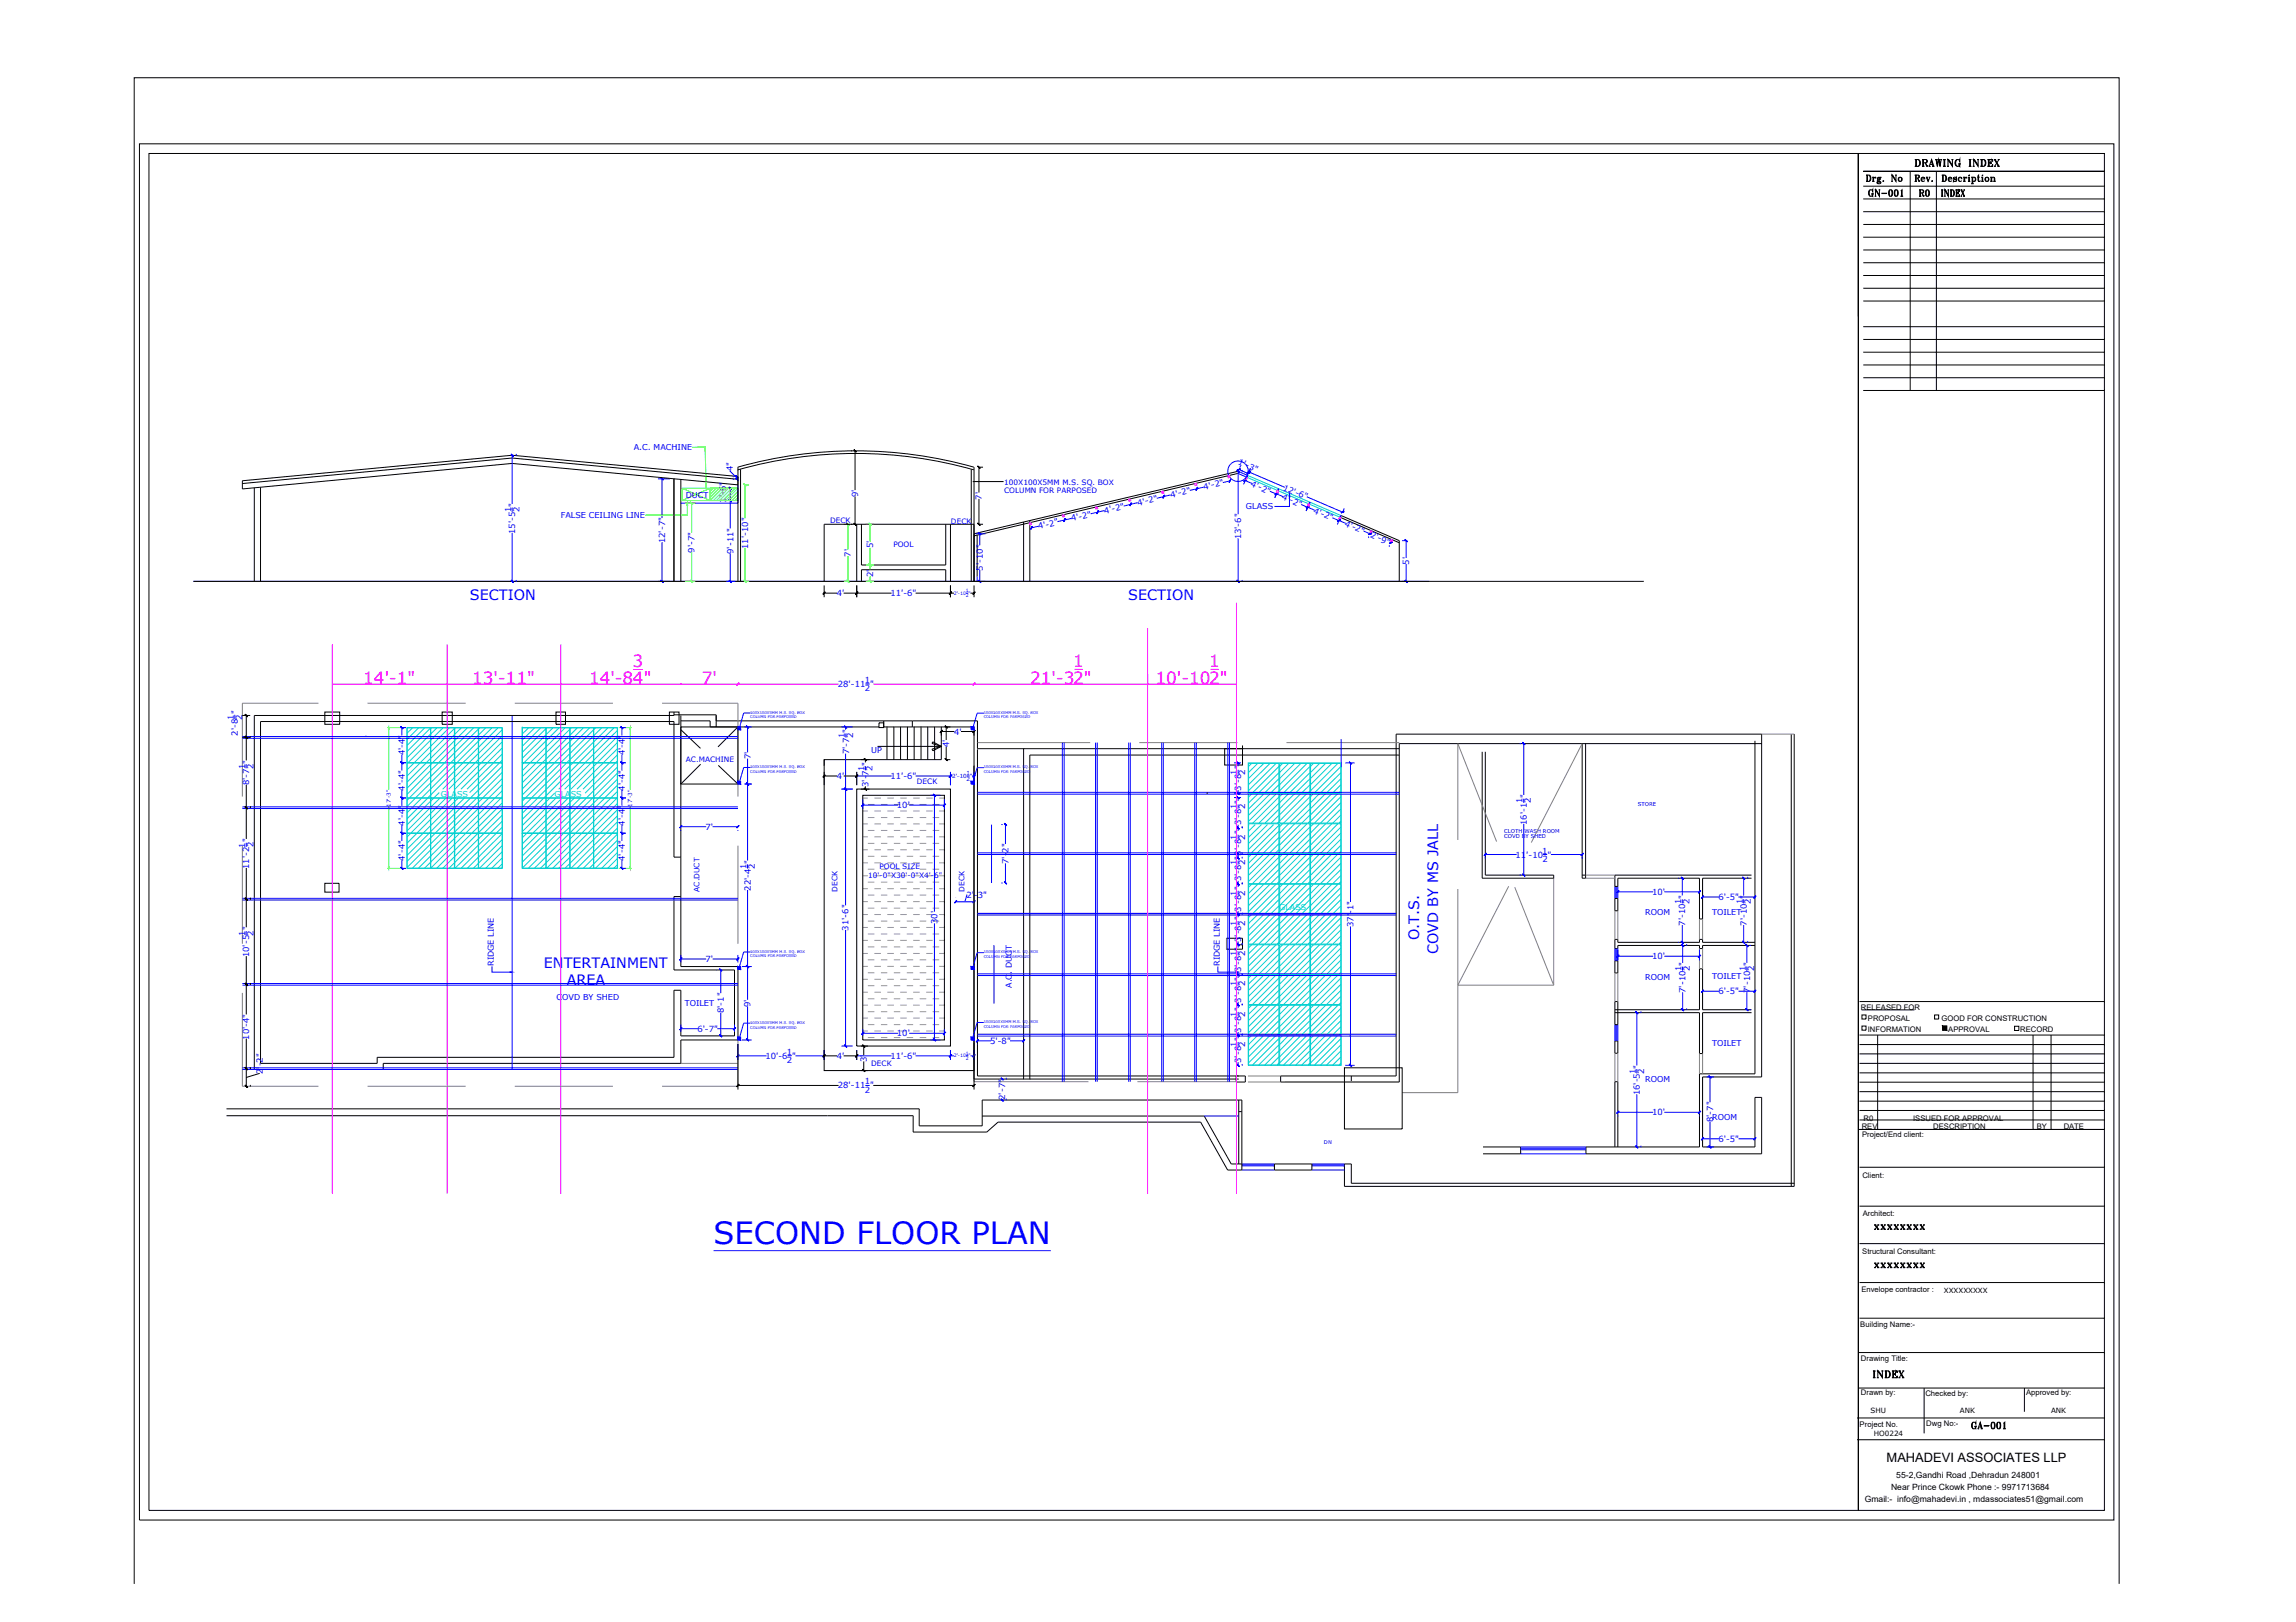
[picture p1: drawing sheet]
<svg xmlns="http://www.w3.org/2000/svg" width="297mm" height="210mm" viewBox="0 0 297 210" stroke-linecap="round" stroke-linejoin="round" font-family="sans-serif">
<defs><g id="words">
<text font-size="4" fill="#00f" x="92.3" y="161">SECOND FLOOR PLAN</text>
<g font-size="2.2" fill="#f0f">
<text x="47" y="88.5">14'-1&quot;</text>
<text x="61.1" y="88.5">13'-11&quot;</text>
<text x="76.2" y="88.5">14'-84&quot;</text>
<text x="81.8" y="86.4">3</text>
<text x="90.8" y="88.5">7'</text>
<text x="133.3" y="88.5">21'-32&quot;</text>
<text x="138.8" y="86.3">1</text>
<text x="149.5" y="88.5">10'-102&quot;</text>
<text x="156.4" y="86.3">1</text>
</g>
<g font-size="1.9" fill="#00f">
<text x="60.8" y="77.6">SECTION</text>
<text x="146" y="77.6">SECTION</text>
<text x="70.4" y="125.2">ENTERTAINMENT</text>
<text x="183.6" y="121.7" transform="rotate(-90 183.6 121.7)">O.T.S.</text>
<text x="186" y="123.5" transform="rotate(-90 186 123.5)">COVD BY MS JALL</text>
<text x="73.3" y="127.5">AREA</text>
</g>
<text font-size="1.7" x="244.1" y="189.2">MAHADEVI ASSOCIATES LLP</text>
<g font-size="1.1" fill="#00f">
<text x="93.9" y="65.1" transform="rotate(-90 93.9 65.1)">1'-6&quot;</text>
<text x="94.8" y="61" transform="rotate(-90 94.8 61)">4&quot;</text>
<text x="111" y="64.3" transform="rotate(-90 111 64.3)">9'</text>
<text x="127" y="64.7" transform="rotate(-90 127 64.7)">7'</text>
<text x="147.2" y="65.5" transform="rotate(-13 147.2 65.5)">4'-2&quot;</text>
<text x="151.5" y="64.4" transform="rotate(-13 151.5 64.4)">4'-2&quot;</text>
<text x="155.8" y="63.4" transform="rotate(-13 155.8 63.4)">4'-2&quot;</text>
<text x="160.1" y="60.1" transform="rotate(23 160.1 60.1)">1'-3&quot;</text>
<text x="161.7" y="62.9" transform="rotate(23 161.7 62.9)">4'-2&quot;</text>
<text x="165.8" y="64.6" transform="rotate(23 165.8 64.6)">4'-2&quot;</text>
<text x="165.9" y="63.4" transform="rotate(23 165.9 63.4)">12'-6&quot;</text>
<text x="66.1" y="66.3" transform="rotate(-90 66.1 66.3)">1</text>
<text x="66.7" y="69.1" transform="rotate(-90 66.7 69.1)">15'-5 &quot;</text>
<text x="67.2" y="66.3" transform="rotate(-90 67.2 66.3)">2</text>
<text x="86" y="70.3" transform="rotate(-90 86 70.3)">12'-7&quot;</text>
<text x="89.9" y="71.5" transform="rotate(-90 89.9 71.5)">9'-7&quot;</text>
<text x="94.9" y="71.7" transform="rotate(-90 94.9 71.7)">9'-11&quot;</text>
<text x="96.8" y="71" transform="rotate(-90 96.8 71)">11'-10&quot;</text>
<text x="113" y="71" transform="rotate(-90 113 71)">5'</text>
<text x="134.4" y="68.5" transform="rotate(-13 134.4 68.5)">4'-2&quot;</text>
<text x="138.7" y="67.5" transform="rotate(-13 138.7 67.5)">4'-2&quot;</text>
<text x="142.9" y="66.5" transform="rotate(-13 142.9 66.5)">4'-2&quot;</text>
<text x="160.6" y="69.8" transform="rotate(-90 160.6 69.8)">13'-6&quot;</text>
<text x="169.8" y="66.3" transform="rotate(24 169.8 66.3)">4'-2&quot;</text>
<text x="173.9" y="68.1" transform="rotate(23 173.9 68.1)">4'-2&quot;</text>
<text x="177.2" y="69.5" transform="rotate(23 177.2 69.5)">2'-9&quot;</text>
<text x="108.3" y="77.2">4'</text>
<text x="110.1" y="72" transform="rotate(-90 110.1 72)">7'</text>
<text x="113" y="74.7" transform="rotate(-90 113 74.7)">2'</text>
<text x="115.2" y="77.1">11'-6&quot;</text>
<text x="127.2" y="73.8" transform="rotate(-90 127.2 73.8)">5'-10&quot;</text>
<text x="182.3" y="73.1" transform="rotate(-90 182.3 73.1)">5'</text>
<text x="108.4" y="88.9">28'-11 &quot;</text>
<text x="111.9" y="88.4">1</text>
<text x="111.9" y="89.5">2</text>
<text x="30.3" y="93.1" transform="rotate(-90 30.3 93.1)">1</text>
<text x="30.8" y="95.2" transform="rotate(-90 30.8 95.2)">2'-8 &quot;</text>
<text x="31.3" y="93.1" transform="rotate(-90 31.3 93.1)">2</text>
<text x="109.3" y="95.5" transform="rotate(-90 109.3 95.5)">1</text>
<text x="110.4" y="95.5" transform="rotate(-90 110.4 95.5)">2</text>
<text x="123.4" y="95.1">4'</text>
<text x="31.7" y="99.5" transform="rotate(-90 31.7 99.5)">1</text>
<text x="32.2" y="101.6" transform="rotate(-90 32.2 101.6)">8'-7 &quot;</text>
<text x="32.8" y="99.5" transform="rotate(-90 32.8 99.5)">2</text>
<text x="52.4" y="97.8" transform="rotate(-90 52.4 97.8)">4'-4&quot;</text>
<text x="80.8" y="97.8" transform="rotate(-90 80.8 97.8)">4'-4&quot;</text>
<text x="97.1" y="98.3" transform="rotate(-90 97.1 98.3)">7'</text>
<text x="108.3" y="100.8">4'</text>
<text x="109.8" y="97.6" transform="rotate(-90 109.8 97.6)">7'-7 &quot;</text>
<text x="111.8" y="99.8" transform="rotate(-90 111.8 99.8)">1</text>
<text x="112.3" y="101.8" transform="rotate(-90 112.3 101.8)">3'-7 &quot;</text>
<text x="112.9" y="99.8" transform="rotate(-90 112.9 99.8)">2</text>
<text x="115.2" y="100.8">11'-6&quot;</text>
<text x="122.8" y="96.7" transform="rotate(-90 122.8 96.7)">4'</text>
<text x="160" y="100.3" transform="rotate(-90 160 100.3)">1</text>
<text x="161.1" y="100.3" transform="rotate(-90 161.1 100.3)">2</text>
<text x="52.4" y="106.9" transform="rotate(-90 52.4 106.9)">4'-4&quot;</text>
<text x="52.4" y="102.3" transform="rotate(-90 52.4 102.3)">4'-4&quot;</text>
<text x="80.8" y="106.9" transform="rotate(-90 80.8 106.9)">4'-4&quot;</text>
<text x="80.8" y="102.3" transform="rotate(-90 80.8 102.3)">4'-4&quot;</text>
<text x="91.3" y="107.4">7'</text>
<text x="116" y="104.6">10'</text>
<text x="160" y="104.7" transform="rotate(-90 160 104.7)">1</text>
<text x="160.6" y="102.3" transform="rotate(-90 160.6 102.3)">3'-8 &quot;</text>
<text x="161.1" y="104.7" transform="rotate(-90 161.1 104.7)">2</text>
<text x="197" y="104" transform="rotate(-90 197 104)">1</text>
<text x="197.5" y="106.8" transform="rotate(-90 197.5 106.8)">16'-1 &quot;</text>
<text x="198.1" y="104" transform="rotate(-90 198.1 104)">2</text>
<text x="31.7" y="109.7" transform="rotate(-90 31.7 109.7)">1</text>
<text x="32.2" y="112.4" transform="rotate(-90 32.2 112.4)">11'-2 &quot;</text>
<text x="32.8" y="109.7" transform="rotate(-90 32.8 109.7)">2</text>
<text x="52.4" y="111.4" transform="rotate(-90 52.4 111.4)">4'-4&quot;</text>
<text x="80.8" y="111.4" transform="rotate(-90 80.8 111.4)">4'-4&quot;</text>
<text x="96.6" y="112.5" transform="rotate(-90 96.6 112.5)">1</text>
<text x="97.6" y="112.5" transform="rotate(-90 97.6 112.5)">2</text>
<text x="130.5" y="111.8" transform="rotate(-90 130.5 111.8)">7'-2&quot;</text>
<text x="160" y="112" transform="rotate(-90 160 112)">1</text>
<text x="160" y="108.7" transform="rotate(-90 160 108.7)">1</text>
<text x="161.1" y="112" transform="rotate(-90 161.1 112)">2</text>
<text x="161.1" y="108.7" transform="rotate(-90 161.1 108.7)">2</text>
<text x="196.1" y="111">11'-10 &quot;</text>
<text x="199.5" y="110.5">1</text>
<text x="199.5" y="111.5">2</text>
<text x="97.1" y="115.3" transform="rotate(-90 97.1 115.3)">22'-4 &quot;</text>
<text x="121.3" y="119.6" transform="rotate(-90 121.3 119.6)">30'</text>
<text x="125" y="116.1">2'-3&quot;</text>
<text x="160" y="119.8" transform="rotate(-90 160 119.8)">1</text>
<text x="160" y="115.9" transform="rotate(-90 160 115.9)">1</text>
<text x="160.6" y="118" transform="rotate(-90 160.6 118)">3'-8 &quot; 3'-8 &quot;3'-8 &quot; 3'-8 &quot;</text>
<text x="161.1" y="119.8" transform="rotate(-90 161.1 119.8)">2</text>
<text x="161.1" y="115.9" transform="rotate(-90 161.1 115.9)">2</text>
<text x="175.1" y="120" transform="rotate(-90 175.1 120)">37'-1&quot;</text>
<text x="213.7" y="115.8">10'</text>
<text x="217.5" y="117" transform="rotate(-90 217.5 117)">1</text>
<text x="218" y="119.8" transform="rotate(-90 218 119.8)">7'-10 &quot;</text>
<text x="218.6" y="117" transform="rotate(-90 218.6 117)">2</text>
<text x="222.3" y="116.5">6'-5&quot;</text>
<text x="225.5" y="117" transform="rotate(-90 225.5 117)">1</text>
<text x="226" y="119.8" transform="rotate(-90 226 119.8)">7'-10 &quot;</text>
<text x="226.5" y="117" transform="rotate(-90 226.5 117)">2</text>
<text x="31.7" y="121.1" transform="rotate(-90 31.7 121.1)">1</text>
<text x="32.2" y="123.9" transform="rotate(-90 32.2 123.9)">10'-5 &quot;</text>
<text x="32.8" y="121.1" transform="rotate(-90 32.8 121.1)">2</text>
<text x="91.3" y="124.5">7'</text>
<text x="109.8" y="120.4" transform="rotate(-90 109.8 120.4)">31'-6&quot;</text>
<text x="160" y="123.7" transform="rotate(-90 160 123.7)">1</text>
<text x="160.6" y="125.8" transform="rotate(-90 160.6 125.8)">3'-8 &quot;</text>
<text x="160.6" y="121.9" transform="rotate(-90 160.6 121.9)">3'-8 &quot;</text>
<text x="161.1" y="123.7" transform="rotate(-90 161.1 123.7)">2</text>
<text x="213.7" y="124.1">10'</text>
<text x="217.6" y="125.7" transform="rotate(-90 217.6 125.7)">1</text>
<text x="218.6" y="125.7" transform="rotate(-90 218.6 125.7)">2</text>
<text x="225.9" y="125.7" transform="rotate(-90 225.9 125.7)">1</text>
<text x="226.9" y="125.7" transform="rotate(-90 226.9 125.7)">2</text>
<text x="93.6" y="131.1" transform="rotate(-90 93.6 131.1)">8'-1&quot;</text>
<text x="97.1" y="130.3" transform="rotate(-90 97.1 130.3)">9'</text>
<text x="160" y="131.6" transform="rotate(-90 160 131.6)">1</text>
<text x="160" y="127.6" transform="rotate(-90 160 127.6)">1</text>
<text x="161.1" y="131.6" transform="rotate(-90 161.1 131.6)">2</text>
<text x="161.1" y="127.6" transform="rotate(-90 161.1 127.6)">2</text>
<text x="218.1" y="128.5" transform="rotate(-90 218.1 128.5)">7'-10 &quot;</text>
<text x="222.3" y="128.7">6'-5&quot;</text>
<text x="226.4" y="128.5" transform="rotate(-90 226.4 128.5)">7'-10 &quot;</text>
<text x="32.2" y="134.5" transform="rotate(-90 32.2 134.5)">10'-4&quot;</text>
<text x="90.2" y="133.5">6'-7&quot;</text>
<text x="99" y="137">10'-6 &quot;</text>
<text x="101.8" y="136.5">1</text>
<text x="101.8" y="137.6">2</text>
<text x="108.3" y="137">4'</text>
<text x="112.1" y="137.4" transform="rotate(-90 112.1 137.4)">3'</text>
<text x="115.2" y="137">11'-6&quot;</text>
<text x="116" y="134.1">10'</text>
<text x="128.1" y="135.1">5'-8&quot;</text>
<text x="160" y="135.5" transform="rotate(-90 160 135.5)">1</text>
<text x="160.6" y="137.5" transform="rotate(-90 160.6 137.5)">3'-8 &quot;</text>
<text x="160.6" y="133.6" transform="rotate(-90 160.6 133.6)">3'-8 &quot; 3'-8 &quot;</text>
<text x="161.1" y="135.5" transform="rotate(-90 161.1 135.5)">2</text>
<text x="34" y="139" transform="rotate(-90 34 139)">2'-2&quot;</text>
<text x="108.4" y="140.9">28'-11 &quot;</text>
<text x="111.9" y="140.3">1</text>
<text x="111.9" y="141.4">2</text>
<text x="130" y="142.3" transform="rotate(-90 130 142.3)">2'-7&quot;</text>
<text x="211.6" y="139" transform="rotate(-90 211.6 139)">1</text>
<text x="212.1" y="141.8" transform="rotate(-90 212.1 141.8)">16'-5 &quot;</text>
<text x="212.7" y="139" transform="rotate(-90 212.7 139)">2</text>
<text x="213.7" y="144.3">10'</text>
<text x="221.6" y="145.2" transform="rotate(-90 221.6 145.2)">8'-7&quot;</text>
<text x="222.3" y="147.8">6'-5&quot;</text>
</g>
<g font-size="1.1">
<text x="245.3" y="191.3">55-2,Gandhi Road ,Dehradun 248001</text>
<text x="241.2" y="194.4">Gmail:- info@mahadevi.in , mdassociates51@gmail.com</text>
<text x="244.7" y="192.8">Near Prince Ckowk Phone :- 9971713684</text>
</g>
<g font-size="1" fill="#00f">
<text x="82" y="58.3">A.C. MACHINE</text>
<text x="88.7" y="64.4">DUCT</text>
<text x="129.9" y="62.7">100X100X5MM M.S. SQ. BOX</text>
<text x="129.9" y="63.8">COLUMN FOR PARPOSED</text>
<text x="161.2" y="65.8">GLASS</text>
<text x="72.5" y="67">FALSE CEILING LINE</text>
<text x="107.4" y="67.7">DECK</text>
<text x="115.6" y="70.7">POOL</text>
<text x="123" y="67.8">DECK</text>
<text x="88.7" y="98.6">AC.MACHINE</text>
<text x="112.7" y="97.4">UP</text>
<text x="118.6" y="101.5">DECK</text>
<text x="112.3" y="113.7">10'-0&quot;X30'-0&quot;X4'-6&quot;</text>
<text x="113.8" y="112.4">POOL SIZE</text>
<text x="90.5" y="115.4" transform="rotate(-90 90.5 115.4)">AC.DUCT</text>
<text x="108.4" y="115.4" transform="rotate(-90 108.4 115.4)">DECK</text>
<text x="124.8" y="115.4" transform="rotate(-90 124.8 115.4)">DECK</text>
<text x="212.8" y="118.5">ROOM</text>
<text x="221.5" y="118.5">TOILET</text>
<text x="63.9" y="125" transform="rotate(-90 63.9 125)">RIDGE LINE</text>
<text x="157.8" y="125" transform="rotate(-90 157.8 125)">RIDGE LINE</text>
<text x="72" y="129.5">COVD BY SHED</text>
<text x="88.6" y="130.2">TOILET</text>
<text x="130.9" y="127.9" transform="rotate(-90 130.9 127.9)">A.C. DUCT</text>
<text x="212.8" y="126.8">ROOM</text>
<text x="221.5" y="126.6">TOILET</text>
<text x="112.7" y="138">DECK</text>
<text x="221.5" y="135.4">TOILET</text>
<text x="212.8" y="140">ROOM</text>
<text x="221.5" y="145">ROOM</text>
</g>
<g font-size="1" fill="#00d1d1">
<text x="57" y="103.1">GLASS</text>
<text x="71.7" y="103.1">GLASS</text>
<text x="165.5" y="117.8">GLASS</text>
</g>
<g font-size="1">
<text x="240.8" y="130.8">RELEASED FOR</text>
<text x="241.6" y="133.6">INFORMATION</text>
<text x="241.7" y="132.2">PROPOSAL</text>
<text x="251.2" y="132.2">GOOD FOR CONSTRUCTION</text>
<text x="252.1" y="133.6">APPROVAL</text>
<text x="261.4" y="133.6">RECORD</text>
<text x="240.9" y="146.2">REV</text>
<text x="240.9" y="147.2">Project/End client:</text>
<text x="241.1" y="145">R0</text>
<text x="247.5" y="145">ISSUED FOR APPROVAL</text>
<text x="250.1" y="146.2">DESCRIPTION</text>
<text x="263.5" y="146.2">BY</text>
<text x="267" y="146.2">DATE</text>
<text x="240.9" y="152.4">Client:</text>
<text x="241" y="157.4">Architect:</text>
<text x="240.8" y="167.2">Envelope contractor :</text>
<text x="240.9" y="162.3">Structural Consultant:</text>
<text x="240.7" y="171.7">Building Name:-</text>
<text x="240.8" y="176.2">Drawing Title:</text>
<text x="240.6" y="184.7">Project No.</text>
<text x="240.8" y="180.6">Drawn by:</text>
<text x="249.1" y="180.6">Checked by:</text>
<text x="249.2" y="184.5">Dwg No:-</text>
<text x="262.1" y="180.5">Approved by:</text>
</g>
<g font-size=".9">
<text x="251.5" y="167.3">XXXXXXXXX</text>
<text x="242" y="182.9">SHU</text>
<text x="242.4" y="185.8">HO0224</text>
<text x="253.6" y="182.9">ANK</text>
<text x="265.4" y="182.9">ANK</text>
</g>
<g font-size=".7" fill="#00f">
<text x="123.2" y="100.7">2'-10 &quot;</text>
<text x="125" y="100.3">1</text>
<text x="125" y="101.1">2</text>
<text x="50.6" y="104.4" transform="rotate(-90 50.6 104.4)">17'-3&quot;</text>
<text x="81.8" y="104.4" transform="rotate(-90 81.8 104.4)">17'-3&quot;</text>
<text x="194.6" y="107.8">CLOTH WASH ROOM</text>
<text x="211.9" y="104.4">STORE</text>
<text x="194.6" y="108.4">COVD BY SHED</text>
<text x="171.3" y="148">DN</text>
</g>
<g font-size=".6" fill="#00f">
<text x="123.4" y="77">2'-10 &quot;</text>
<text x="124.9" y="76.7">1</text>
<text x="124.9" y="77.3">2</text>
<text x="123.4" y="136.8">2'-10 &quot;</text>
<text x="124.9" y="136.6">1</text>
<text x="124.9" y="137.1">2</text>
</g>
<g font-size=".5" fill="#00f">
<text x="97.1" y="92.4">100X100X5MM M.S. SQ. BOX</text>
<text x="97.1" y="92.9">COLUMN FOR PARPOSED</text>
<text x="127.3" y="92.4">100X100X5MM M.S. SQ. BOX</text>
<text x="127.3" y="93">COLUMN FOR PARPOSED</text>
<text x="97.1" y="99.4">100X100X5MM M.S. SQ. BOX</text>
<text x="97.1" y="100">COLUMN FOR PARPOSED</text>
<text x="127.3" y="99.4">100X100X5MM M.S. SQ. BOX</text>
<text x="127.3" y="100">COLUMN FOR PARPOSED</text>
<text x="97.1" y="123.3">100X100X5MM M.S. SQ. BOX</text>
<text x="97.1" y="123.9">COLUMN FOR PARPOSED</text>
<text x="127.3" y="123.4">100X100X5MM M.S. SQ. BOX</text>
<text x="127.3" y="124">COLUMN FOR PARPOSED</text>
<text x="97.1" y="132.5">100X100X5MM M.S. SQ. BOX</text>
<text x="97.1" y="133.1">COLUMN FOR PARPOSED</text>
<text x="127.3" y="132.4">100X100X5MM M.S. SQ. BOX</text>
<text x="127.3" y="133">COLUMN FOR PARPOSED</text>
</g>
</g></defs>
<!-- layer: WALL -->
<g fill="none" stroke="#000" stroke-width=".13">
<path d="M25 75.2h187.7M42 92.1h1.9v1.6h-1.9zM57.2 92.1h1.3v1.6h-1.3zM71.9 92.1h1.3v1.6h-1.3zM86.6 92.1h1.2v1.6h-1.2zM87.2 92.5h5.5v1.6M87.2 92.1v.5h-54.3v45.8h16.7v-.8h38.5v-3h7.4v-9.5h-7.4v-32.5M88.1 94.1h7.4v7.4h-7.4zM88.1 93.3h3.8v.8h21.8M88.1 94.4l2.5 2.4M90.6 98.9l-2.5 2.6M92.7 93.3h33.8v3.6h54.5"/>
<path d="M92.9 99l2.6 2.5M95.5 94.1l-2.6 2.6M113.7 93.5h.6v.7h-.6zM114.3 93.3v.8h11.7v45.5h34.3M114.8 94.1v4.2M115.6 94.1v4.2M116.5 94.1v4.2M117.4 94.1v4.2M118 93.3v.8M118.3 94.1v4.2M119.2 94.1v4.2M120 94.1v4.2"/>
<path d="M120.9 94.1v4.2M121.8 94.1v4.2h-15.2v40.2h19.4v-39.4M126.5 97v42.2h34.6v.8h-1.2v-.8M132.4 96.9v42.7M158.4 96.9h2.3v2.1h-2.3zM160.7 96.5v.5M181 97.7h-47.8v41.9M191.8 97.3v16.4h9.2v-.5h-8.8v-15.9M204.7 96.2v17.5h.4v-17.5M227 95.9v43.1h-7.1v9.4h-14.7v.9h22.7v-7.3h-.9v6.4h-6.7v-9h7.6v-44.4h-47.3v44.2h-14.9v.8h15.3v-43.8h46.9M231.7 95v58.5M232.1 95v58.5h-58.2v-2.9h.9v2.5h57.3"/>
<path d="M42 114.3h1.9v1.2h-1.9zM88.1 110.9h-.9v-17.5h-53.5v44.2h15.1v-.8h38.4v-8.6h.9v5.9h6.9v-8.6h-7.8v-9.5h.9M110.8 102.1h12.2v33.3h-12.2zM111.6 102.9h10.6v31.7h-10.6zM204.7 113.2h.4M208.9 116.3h.4v1.6h-.4zM226.6 113.2h-17.7v1.5h.4v-1h10.6v5.2h.4v-5.2h6.3M158.7 121.4h2v1.4h-2zM160 122.3h.7M173.9 138.2h7.5v7.9h-7.5zM174.8 139.2v.8M208.9 130.7h11v-5.3h.4v5.3h6.3"/>
<path d="M208.9 131h11v5.3h.4v-5.3h6.3M208.9 124.3h.4v1.6h-.4zM208.9 129.6h.4v3h-.4zM208.9 134.7h.4v1.6h-.4zM227 121.9h-6.7v-.3h-.4v.3h-10.6v-.3h-.4v1.2h.4v-.4h10.6v.4h.4v-.4h6.7M29.3 143.5h89.6v2.2h8.2v-3.3h33.6v9h-1.9l-3.5-6.2h-26.2l-1.4 1.3h-9.6v-2.1h-88.8M127.1 144.4h28.7l3.5 6.2h1.4M160.3 142.4v8.2M160.3 143.9h.4M164.9 150.6h4.8v.8h-4.8zM191.9 148.4h4.8v.9h-4.8M208.9 148.4v-8.4h.4v8.4"/>
</g>
<!-- layer: LINTLE -->
<g fill="none" stroke="#808080" stroke-width=".13">
<path d="M41.2 91h-9.8v12.1M47.5 91h12.7M66.6 91h12.7M85.6 91h9.9v12.1M126.5 96.1h14.5M147.4 96.1h12.7M166.4 96.1h14.6M204.7 96.2l-6.6 12.8M227.9 95h4.2M31.4 109.4v12.7M95.5 109.4v12.7M188.6 115v26.4h-7.2"/>
<path d="M188.6 108.7v-12.5l5 12.7M195.2 114.7l-6.6 12.8h12.4M196 114.8l5 12.7M201 113.7v13.8M205.1 113.2h3.8M205.1 113.7h3.8M208.9 117.9v3.7M209.3 117.9v3.7M219.9 118.9v2.7M220.3 118.9v2.7M31.4 128.5v12.1h9.8M88.1 137.6h7.4"/>
<path d="M95.5 128.5v12.1h-9.9M126 139.6v.4h14.8M147.2 140h12.7M158.7 121.4v1.4M161.4 139.2h4.3M166.2 140h14.8M208.9 125.9v3.7M208.9 136.3v3.7M209.3 125.9v3.7M209.3 136.3v3.7M219.9 122.8v2.6M219.9 136.3v2.7"/>
<path d="M220.3 122.8v2.6M220.3 136.3v2.7M47.5 140.6h12.7M66.6 140.6h12.7M161.4 140h4.3"/>
</g>
<!-- layer: WIN -->
<g fill="none" stroke="#00f" stroke-width=".13">
<path d="M208.9 114.7v1.6M209 114.7v1.6M209.2 114.7v1.6M209.3 114.7v1.6M208.9 122.8v1.5M208.9 132.6v2.1M209 122.8v1.5M209 132.6v2.1M209.2 122.8v1.5M209.2 132.6v2.1M209.3 122.8v1.5M209.3 132.6v2.1"/>
<path d="M160.7 150.6h4.2M160.7 150.8h4.2M160.7 150.9h4.2M160.7 151.4h4.2M169.7 150.6h4.2M169.7 150.8h4.2M169.7 150.9h4.2M169.7 151.4h4.2M196.7 148.4h8.5M196.7 148.6h8.5M196.7 148.8h8.5M196.7 149.3h8.5"/>
</g>
<!-- layer: dim -->
<g fill="none" stroke="#00f" stroke-width=".13">
<path d="M66.3 58.9v6.3M66.8 58.9h.1M25 75.2h159.9M66.3 65.7v.5M66.3 68.9v6.3M66.8 75.2h.1M85.1 62h1.6M85.6 62v5M85.6 70.2v5M93.9 64.8h.2M93.9 63.2h.2M94.4 60.9l.9 1"/>
<path d="M94.5 63.2v5.2M94.5 71.6v3.6M94.8 62h.1M94.8 61.7h.1M95.3 61.7v.3M95.5 62.7v2.4h-7.4M126.2 69.1h1.3M126.4 74.6v.6M126.8 69.1v1.5M126.8 73.8v1.4M134.4 68.1l-1 .2M138.6 67.1l-1.8 .4"/>
<path d="M142.9 66.1l-1.8 .4M147.2 65.1l-1.8 .4M151.5 64l-1.8 .5M155.7 63l-1.8 .5M159.1 62.2l-.9 .2M160.2 61.3l1.1 .5 .1-.3-1.2-.5v5.6M160.2 69.7v5.5M160.3 60.8l1.2 .5M160.5 60.3l-.1 .2M160.7 61h.1M160.7 75.2h.1M161.1 62.2l-.2 .5"/>
<path d="M161.1 62.2l.9 .4M161.4 61.5l-.1 .3M161.6 61.1l4.6 2M161.8 60.6l-.2 .4 .1-.2M164.3 63.6l1.7 .7M164.9 64.4l.2-.4-.2 .4M165.4 63.2l-.1 .3M165.4 63.3l-.1 .2M165.5 63.3l-.1 .2M166.8 64.2v1.3h-1.9M168.3 65.3l1.7 .7M169 66.1l.1-.4-.1 .4"/>
<path d="M169.1 64.3l4.6 2M169.4 65l-.1 .2M169.5 65l-.1 .2M172.4 67l1.7 .7M173.2 67.4l-.2 .5M173.4 66.9h.1M173.5 66.7l-.1 .3M173.9 65.8l-.2 .4M176.4 68.7l1 .5M177.1 69.6h.1M177.5 68.6h.1M179.7 70.7h.1"/>
<path d="M179.8 70.2h.1M181.4 70h.5v2.2M181.9 73v2.2M31.4 95.6h64.1M31.4 95.3h64.1M47.3 95.2h.1M52 98.7h.5M52 94.2h.5M52 94.2v1M52 97.7v2M66.3 92.6v45.8M80.4 98.7h.6"/>
<path d="M80.4 94.2h.6M80.5 94.2v1M80.5 97.7v2M96.3 94.1h.9M96.7 94.1v3.3M96.7 98.2v13.2M108.9 94.1h1.4M109.4 94.1v.3M109.4 97.5v19.7M109.4 94.9v.5M110.8 99.9v1.7M123 99.9v1.7"/>
<path d="M126 99.9v1.7M137.4 96.1v43.9M137.7 96.1v43.9M141.7 96.1v43.9M142 96.1v43.9M146 96.1v43.9M146.2 96.1v43.9M150.3 96.1v43.9M150.5 96.1v43.9M154.6 96.1v43.9M154.8 96.1v43.9M158.8 96.1v43.9"/>
<path d="M159.1 96.1v43.9M159.6 98.7h1M160.2 98.7v.5M160.2 99.6v.6M173.5 95.7v3.6M174 98.7h1.2M174.7 98.7v18M196.6 96.2h.2M197.1 96.2v6.7M31.4 104.6h64.1M31.4 104.4h64.1M31.4 116.5h64.1"/>
<path d="M31.4 116.3h64.1M52 112.4h.5M52 107.8h.5M52 103.3h.5M52 102.3v2M52 106.8v2M52 111.4v1M80.4 112.4h.6M80.4 107.8h.6M80.4 103.3h.6M80.5 102.3v2M80.5 106.8v2"/>
<path d="M80.5 111.4v1M88.1 107.4v.1M88.1 107h3.3M92.2 107h3.3M95.5 107.4v.1M96.3 101.5h.9M96.7 111.9v.5M96.7 115.2v14.2M108.9 102.1h1.4M110.8 100.4h4.5M111.6 103.4v1.3M111.6 104.2h4.6"/>
<path d="M117.6 104.2h4.6M118.5 100.4h4.7M120.4 102.9h1.3M120.9 102.9v15.1M120.9 119.5v15.1M122.2 103.4v1.3M123.6 116.2h.1M123.6 116.7h2.4M125.1 100.4h.3M125.1 115.8l-.3 .9M125.8 100.4h.2M126 116.2h.1"/>
<path d="M126.5 110.6h54.1M126.5 102.8h54.5M126.5 102.5h54.5M126.5 110.4h54.1M126.5 118.4h54.1M126.5 118.2h54.1M128.3 106.7v7.6M129.5 106.7h.2M129.5 114.3h.2M130.1 106.7v2.5M130.1 111.7v2.6M159.6 102.6h1"/>
<path d="M159.6 103.2h1M160.2 102.2v.4M160.2 103.2v.4M160.2 104.1v.6M160.2 106.7v.8M160.2 108v.6M160.2 110.5v.5M160.2 111.4v.5M160.2 114v.8M160.2 115.3v.5M160.2 117.9v.8M160.2 119.2v.5"/>
<path d="M160.7 107.1h.1M160.7 111h.1M160.7 110.5h.1M160.7 114.4h.1M160.7 118.3h.1M174.7 119.9v18M192.2 110.9v.2M192.2 110.6h4M196.6 113.2h.2M197.1 103.4v.5M197.1 106.6v6.6M199.6 110.6h.6"/>
<path d="M200.6 110.6h4.1M204.7 110.9v.2M209.3 115.4h4.6M215.3 115.4h4.6M217.1 113.7h.1M217.6 113.7v2.2M217.6 116.4v.5M217.6 119.7v2.2M220.3 116.1h2.1M224.9 116.1h2.1M225.6 113.7v2.2M225.6 116.4v.5"/>
<path d="M225.6 119.7v2.2M226.1 113.7h.1M31.4 127.5h64.1M31.4 127.3h64.1M31.4 138.4h64.1M31.4 138.2h64.1M63.7 125.1v.7h2.3M88.1 123.6v1M88.1 132.6v.9M88.1 133.1h2.2M88.1 124.1h3.3M92.2 124.1h3.3"/>
<path d="M92.7 125.5h.1M92.7 134.1h.1M92.8 133.1h2.2M93.2 125.5v3M93.2 131v3.1M95 132.6v.9M95.5 123.6v1M95.5 135.1v2.1M95.5 136.6h3.7M96 125.1h1.2M96 134.6h1.2M96.7 130.2v4.4"/>
<path d="M101.9 136.6h.5M102.9 136.6h3.7M106.6 135.9v1.3M108.9 135.4h1.4M109.4 120.3v15.1M110.8 136.6h4.5M110.8 135.9v1.3M111.6 133.2v.9M111.6 133.7h4.6M117.6 133.7h4.6M118.5 136.6h4.9M120.4 134.6h1.3"/>
<path d="M122.2 133.2v.9M123 135.9v1.3M125 136.6h.3M125.5 136.6h.5M126 135.9v1.3M126.5 134.1h54.1M126.5 135.2h.1M126.5 134.7h1.7M126.5 126.2h54.1M126.5 126h54.1M126.5 133.8h54.1M128.6 122.3v7.6"/>
<path d="M129.7 139.6v.1M130.2 139.6h.1M130.7 134.7h1.7M132.4 135.2h.1M157.6 125.1v.7h2.3M160.2 121.8v.8M160.2 123.1v.5M160.2 125.7v.8M160.2 127v.6M160.2 129.6v.9M160.2 130.9v.6M160.2 133.5v.9"/>
<path d="M160.2 134.8v.6M160.2 137.5v.4M160.7 122.2h.1M160.7 126.1h.1M160.7 130.1h.1M160.7 133.9h.1M160.7 137.9h.1M174 137.9h1.2M209.3 122.9v1.4M209.3 123.7h4.6M211.8 131v6.9M211.8 138.4v.5"/>
<path d="M212.3 131h.1M215.3 123.7h4.6M217.1 121.9h.1M217.7 122.4v2.2M217.7 125.1v.5M217.7 128.4v2.3M218.2 122.4h.1M218.2 130.7h.1M219.9 122.9v1.4M220.3 128.3h2.1M220.8 139.4h.9M221.2 139.4v3.2"/>
<path d="M224.9 128.3h2.1M226 122.4v2.2M226 125.1v.5M226 128.4v2.3M226.1 121.9h.1M226.3 122.4h.2M226.3 130.7h.2M129.7 142.2v.2M130.2 142.4h.1M155.8 144.4h4.5M209.3 144.4v.1M209.3 143.9h4.6"/>
<path d="M211.8 141.6v6.8M212.3 148.4h.1M215.3 143.9h4.6M219.9 144.4v.1M220.3 147.4h2.1M220.8 148.4h.9M221.2 145.1v3.3M224.9 147.4h2.1"/>
<circle cx="160.2" cy="61" r="1.32"/>
</g>
<!-- layer: 0 -->
<g fill="#00f" stroke="#00f" stroke-width=".13">
<path d="M93.1 125.4l.3 .2zM93.1 125.4l.3 .2z"/>
<path d="M93.1 133.9l.3 .3zM93.1 133.9l.3 .3z"/>
<path d="M123.7 116.6l-.2 .2zM123.7 116.6l-.2 .2z"/>
<path d="M126.1 116.6l-.2 .2zM126.1 116.6l-.2 .2z"/>
<path d="M192.3 110.4l-.2 .3zM192.3 110.4l-.3 .3z"/>
<path d="M204.5 110.7l.3-.3zM204.8 110.4l-.2 .3z"/>
<path d="M197 96.1l.3 .3zM197 96.1l.3 .3z"/>
<path d="M197 113.1l.3 .3zM197 113.1l.3 .3z"/>
<path d="M209.4 143.8l-.2 .3zM209.2 144l.2-.2z"/>
<path d="M219.7 144l.3-.2zM220 143.8l-.3 .3z"/>
<path d="M211.6 130.9l.3 .3zM211.6 130.9l.3 .3z"/>
<path d="M211.6 148.3l.3 .3zM211.6 148.3l.3 .3z"/>
<path d="M217.5 122.2l.3 .3zM217.5 122.2l.3 .3z"/>
<path d="M217.5 130.5l.3 .3zM217.5 130.5l.3 .3z"/>
<path d="M209.4 123.6l-.2 .3zM209.4 123.6l-.2 .3z"/>
<path d="M220 123.6l-.3 .3zM220 123.6l-.3 .3z"/>
<path d="M217.5 113.5l.3 .3zM217.5 113.5l.3 .3z"/>
<path d="M217.5 121.8l.3 .3zM217.5 121.8l.3 .3z"/>
<path d="M209.4 115.3l-.2 .3zM209.4 115.3l-.2 .2z"/>
<path d="M220 115.3l-.3 .3zM220 115.3l-.3 .3z"/>
<path d="M220.4 115.9l-.3 .3zM220.4 115.9l-.3 .3z"/>
<path d="M227.1 115.9l-.2 .3zM227.1 115.9l-.2 .3z"/>
<path d="M225.5 113.5l.2 .3zM225.5 113.5l.2 .3z"/>
<path d="M225.5 121.8l.2 .3zM225.5 121.8l.2 .3z"/>
<path d="M220.4 128.1l-.3 .3zM220.4 128.1l-.3 .3z"/>
<path d="M226.9 128.4l.2-.3zM227.1 128.1l-.2 .3z"/>
<path d="M225.9 122.2l.3 .3zM225.9 122.2l.3 .3z"/>
<path d="M225.9 130.5l.3 .3zM225.9 130.5l.2 .3z"/>
<path d="M221.1 139.2l.3 .3zM221.1 139.2l.3 .3z"/>
<path d="M221.1 148.3l.3 .3zM221.1 148.3l.3 .3z"/>
<path d="M220.4 147.2l-.3 .3zM220.4 147.2l-.3 .3z"/>
<path d="M227.1 147.2l-.2 .3zM227.1 147.2l-.2 .3z"/>
<path d="M126.6 134.5l-.3 .3zM126.6 134.5l-.3 .3z"/>
<path d="M132.3 134.8l.3-.3zM132.6 134.5l-.3 .3z"/>
<path d="M129.5 139.5l.3 .2zM129.5 139.5l.3 .2z"/>
<path d="M129.5 142.2l.3 .3zM129.5 142.2l.3 .3z"/>
<path d="M88.2 133l-.2 .3zM88.2 133l-.2 .3z"/>
<path d="M94.9 133.3l.3-.3zM95.2 133l-.3 .3z"/>
<path d="M95.3 124.2l.3-.2zM95.6 124l-.3 .3z"/>
<path d="M88.2 124l-.2 .3zM88.2 124l-.2 .3z"/>
<path d="M174.6 137.7l.3 .3zM174.6 137.8l.3 .2z"/>
<path d="M174.6 98.6l.3 .3zM174.6 98.6l.3 .3z"/>
<path d="M160 98.6l.3 .3zM160 98.6l.3 .3z"/>
<path d="M160 102.5l.3 .3zM160 102.5l.3 .3z"/>
<path d="M160 103.1l.3 .2zM160 103.1l.3 .2z"/>
<path d="M160 107l.3 .3zM160 107l.3 .3z"/>
<path d="M160 107l.3 .3zM160 107l.3 .3z"/>
<path d="M160 110.9l.3 .3zM160 110.9l.3 .3z"/>
<path d="M160 110.4l.3 .2zM160 110.3l.3 .3z"/>
<path d="M160 114.2l.3 .3zM160 114.3l.3 .2z"/>
<path d="M160 114.3l.3 .2zM160 114.3l.3 .2z"/>
<path d="M160 118.2l.3 .2zM160 118.2l.3 .3z"/>
<path d="M160 118.2l.3 .3zM160 118.2l.3 .2z"/>
<path d="M160 122.1l.3 .2zM160 122.1l.3 .3z"/>
<path d="M160 122.1l.3 .3zM160 122.1l.3 .2z"/>
<path d="M160 126l.3 .2zM160 126l.3 .3z"/>
<path d="M160 126l.3 .3zM160 126l.3 .2z"/>
<path d="M160 129.9l.3 .3zM160 129.9l.3 .3z"/>
<path d="M160 129.9l.3 .3zM160 129.9l.3 .3z"/>
<path d="M160 133.8l.3 .3zM160 133.8l.3 .3z"/>
<path d="M160 133.8l.3 .3zM160 133.8l.3 .3z"/>
<path d="M160 137.7l.3 .3zM160 137.8l.3 .2z"/>
<path d="M80.3 112.2l.3 .3zM80.3 112.3l.3 .2z"/>
<path d="M80.3 107.7l.3 .2zM80.3 107.7l.3 .2z"/>
<path d="M80.3 107.7l.3 .2zM80.3 107.7l.3 .2z"/>
<path d="M80.3 103.2l.3 .2zM80.3 103.2l.3 .2z"/>
<path d="M80.3 103.1l.3 .3zM80.3 103.2l.3 .2z"/>
<path d="M80.3 98.6l.3 .2zM80.3 98.6l.3 .2z"/>
<path d="M80.3 98.6l.3 .2zM80.3 98.6l.3 .2z"/>
<path d="M80.3 94.1l.3 .2zM80.3 94.1l.3 .2z"/>
<path d="M51.8 112.3l.3 .2zM51.8 112.3l.3 .2z"/>
<path d="M51.8 107.7l.3 .2zM51.8 107.7l.3 .2z"/>
<path d="M51.8 107.7l.3 .2zM51.8 107.7l.3 .2z"/>
<path d="M51.8 103.2l.3 .2zM51.8 103.2l.3 .2z"/>
<path d="M51.9 103.1l.2 .3zM51.8 103.2l.3 .2z"/>
<path d="M51.8 98.6l.3 .2zM51.8 98.6l.3 .2z"/>
<path d="M51.8 98.6l.3 .2zM51.8 98.6l.3 .2z"/>
<path d="M51.8 94.1l.3 .2zM51.8 94.1l.3 .2z"/>
<path d="M129.9 106.6l.3 .2zM129.9 106.6l.3 .2z"/>
<path d="M130 114.1l.2 .3zM129.9 114.1l.3 .3z"/>
<path d="M96.6 125l.2 .2zM96.6 125l.3 .2z"/>
<path d="M96.6 134.4l.3 .3zM96.6 134.5l.3 .2z"/>
<path d="M111.7 104l-.2 .3zM111.5 104.3l.2-.3z"/>
<path d="M122.3 104l-.2 .3zM122.3 104l-.2 .3z"/>
<path d="M120.7 102.8l.3 .2zM120.7 102.8l.3 .2z"/>
<path d="M120.7 134.5l.3 .2zM120.7 134.5l.3 .2z"/>
<path d="M111.7 133.6l-.2 .3zM111.5 133.8l.2-.2z"/>
<path d="M122 133.8l.3-.2zM122.3 133.6l-.2 .3z"/>
<path d="M123.1 136.5l-.2 .3zM122.8 136.7l.3-.2z"/>
<path d="M125.9 136.7l.2-.2zM126.1 136.5l-.2 .3z"/>
<path d="M122.8 136.7l.3-.2zM123.1 136.5l-.2 .3z"/>
<path d="M111 136.5l-.3 .3zM110.7 136.7l.3-.2z"/>
<path d="M109.3 135.2l.2 .3zM109.2 135.2l.3 .3z"/>
<path d="M109.2 102l.3 .2zM109.2 102l.3 .2z"/>
<path d="M109.3 102l.2 .2zM109.2 102l.3 .2z"/>
<path d="M109.2 94l.3 .2zM109.3 93.9l.2 .3z"/>
<path d="M111 100.3l-.3 .3zM110.7 100.5l.3-.2z"/>
<path d="M122.8 100.5l.3-.2zM123.1 100.3l-.2 .3z"/>
<path d="M123.1 100.3l-.2 .3zM122.8 100.5l.3-.2z"/>
<path d="M125.9 100.5l.2-.2zM126.1 100.3l-.2 .3z"/>
<path d="M106.7 136.5l-.2 .3zM106.7 136.5l-.2 .3z"/>
<path d="M95.6 136.5l-.3 .3zM95.6 136.5l-.3 .3z"/>
<path d="M88.2 106.8l-.2 .3zM88.2 106.8l-.2 .3z"/>
<path d="M95.6 106.8l-.3 .3zM95.6 106.8l-.3 .3z"/>
<path d="M181.8 75.1l.3 .3zM181.8 75.1l.3 .3z"/>
<path d="M181.8 69.8l.2 .3zM181.8 69.8l.3 .3z"/>
<path d="M126.6 69l.3 .2zM126.6 69l.3 .2z"/>
<path d="M126.6 75.1l.3 .3zM126.6 75.1l.3 .3z"/>
<path d="M160.1 60.8l.4-.1zM160.1 60.8l.4-.1z"/>
<path d="M161.3 61.3l.4-.1zM161.3 61.4l.4-.2z"/>
<path d="M161.4 61.2l.4-.2zM161.4 61.1l.3-.1z"/>
<path d="M173.5 66.3l.4-.1zM173.5 66.4l.4-.2z"/>
<path d="M160 60.9l.3 .2zM160 60.9l.3 .2z"/>
<path d="M160 75.1l.3 .3zM160 75.1l.3 .3z"/>
<path d="M160.9 62.3l.4-.1zM160.9 62.3l.4-.2z"/>
<path d="M165 64l.3-.2zM165 64l.3-.1z"/>
<path d="M165 64l.3-.1zM165 64l.3-.2z"/>
<path d="M169 65.7l.3-.1zM169 65.7l.4-.1z"/>
<path d="M169 65.7l.4-.2zM169 65.7l.4-.2z"/>
<path d="M173 67.4l.4-.1zM173.1 67.5l.3-.2z"/>
<path d="M173.1 67.4l.3-.1zM173 67.4l.4-.1z"/>
<path d="M177.1 69.1l.3-.1zM177.1 69.2l.3-.2z"/>
<path d="M177.1 69.2l.3-.1zM177.1 69.2l.3-.2z"/>
<path d="M179.8 70.3l.3-.1zM179.8 70.3l.3-.1z"/>
<path d="M159.2 62.1l-.2 .3zM159.2 62.1l-.2 .3z"/>
<path d="M154.9 63.1l-.1 .3zM154.9 63.1l-.2 .3z"/>
<path d="M154.9 63.1l-.2 .3zM154.9 63.1l-.1 .3z"/>
<path d="M150.6 64.1l-.1 .3zM150.6 64.1l-.2 .3z"/>
<path d="M150.6 64.1l-.2 .3zM150.6 64.1l-.1 .3z"/>
<path d="M146.4 65.1l-.2 .3zM146.4 65.1l-.2 .3z"/>
<path d="M146.4 65.1l-.2 .3zM146.4 65.1l-.2 .3z"/>
<path d="M142.1 66.1l-.2 .3zM142.1 66.1l-.2 .3z"/>
<path d="M142.1 66.1l-.2 .3zM142.1 66.1l-.2 .3z"/>
<path d="M137.8 67.1l-.2 .4zM137.8 67.1l-.2 .4z"/>
<path d="M137.8 67.1l-.2 .4zM137.8 67.1l-.2 .4z"/>
<path d="M133.5 68.1l-.1 .4zM133.5 68.1l-.1 .4z"/>
<path d="M85.5 61.8l.3 .3zM85.5 61.8l.3 .3z"/>
<path d="M85.5 75.1l.3 .3zM85.5 75.1l.3 .3z"/>
<path d="M94.3 64.7l.3 .2zM94.3 64.7l.3 .2z"/>
<path d="M94.4 75.1l.2 .3zM94.3 75.1l.3 .3z"/>
<path d="M95.2 61.9l.3 .3zM95.2 61.9l.3 .3z"/>
<path d="M95.2 61.6l.3 .2zM95.2 61.6l.3 .2z"/>
<path d="M94.3 63.1l.3 .2zM94.3 63.1l.3 .2z"/>
<path d="M94.3 64.7l.3 .2zM94.3 64.7l.3 .2z"/>
<path d="M66.1 58.8l.3 .2zM66.2 58.8l.2 .2z"/>
<path d="M66.2 75.1l.2 .3zM66.1 75.1l.3 .3z"/>
<path d="M96.6 94l.3 .2zM96.6 93.9l.3 .3z"/>
<path d="M96.6 101.3l.3 .3zM96.6 101.4l.3 .2z"/>
<path d="M96.6 101.4l.3 .2zM96.6 101.3l.3 .3z"/>
<path d="M96.6 124.9l.3 .3zM96.6 125l.2 .2z"/>
</g>
<!-- layer: GLASS -->
<g fill="none" stroke="#00d1d1" stroke-width=".13">
<path d="M161.3 61.8l12.1 5.2M161.4 61.5l12.1 5.2M52.6 94.2h12.4v18.2h-12.4zM52.7 94.2h3v4.5h-3zM52.7 98.7h3v4.5h-3zM52.8 98.7l-.1 .1M53.4 94.2l-.7 .7M53.6 98.7l-.9 .9M54.2 94.2l-1.5 1.5M54.3 98.7l-1.6 1.7M54.9 94.2l-2.2 2.3M55.1 98.7l-2.4 2.5"/>
<path d="M55.7 99l-3 3M55.7 94.2l-3 3M55.7 95l-3 3.1M55.7 95.8l-2.9 2.9M55.7 96.6l-2.1 2.1M55.7 97.4l-1.3 1.3M55.7 98.2l-.5 .5M55.7 99.7l-3 3.1M55.7 94.2h3.1v4.5h-3.1zM55.7 98.7h3.1v4.5h-3.1zM55.9 98.7l-.2 .2M56.5 94.2l-.8 .8"/>
<path d="M56.7 98.7l-1 1M57.3 94.2l-1.6 1.5M57.5 98.7l-1.8 1.8M58.1 94.2l-2.4 2.3M58.3 98.7l-2.6 2.6M58.8 95.9l-2.8 2.8M58.8 99l-3.1 3.1M58.8 99.8l-3.1 3.1M58.8 94.3l-3.1 3M58.8 95.1l-3.1 3M58.8 96.7l-2 2M58.8 97.4l-1.3 1.3"/>
<path d="M58.8 98.2l-.5 .5M58.8 94.2h3.1v4.5h-3.1zM58.8 98.7h3.1v4.5h-3.1zM58.9 94.2h-.1M59.1 98.7l-.3 .3M59.7 94.2l-.9 .8M59.9 98.7l-1.1 1.1M60.5 94.2l-1.7 1.6M60.6 98.7l-1.8 1.9M61.3 94.2l-2.5 2.4M61.5 98.7l-2.7 2.7M61.9 99.1l-3 3"/>
<path d="M61.9 99.9l-2.3 2.2M61.9 95.9l-2.8 2.8M61.9 98.3l-.4 .4M61.9 94.4l-3.1 3M61.9 95.2l-3.1 3M61.9 96.7l-2 2M61.9 97.5l-1.2 1.2M61.9 94.2h3.1v4.5h-3.1zM61.9 98.7h3.1v4.5h-3.1zM62 94.2l-.1 .1M62.2 98.7l-.3 .4M62.8 94.2l-.9 .9"/>
<path d="M63 98.7l-1.1 1.2M63.6 94.2l-1.7 1.7M63.8 98.7l-1.9 1.9M64.4 94.2l-2.5 2.5M64.6 98.7l-2.7 2.7M65 94.4l-3.1 3.1M65 97.6l-1.1 1.1M65 95.2l-3.1 3.1M65 96l-2.7 2.7M65 96.8l-1.9 1.9M65 98.4l-.3 .3M65 99.2l-3.1 3"/>
<path d="M65 100l-3.1 3M67.5 94.2h12.4v18.2h-12.4zM67.6 94.2h3v4.5h-3zM67.6 98.7h3v4.5h-3zM67.6 94.2h.1M67.8 98.7l-.2 .2M68.4 94.2l-.8 .8M68.5 98.7l-.9 1M69.2 94.2l-1.6 1.6M69.3 98.7l-1.7 1.8M69.9 94.2l-2.3 2.4M70.1 98.7l-2.5 2.6"/>
<path d="M70.6 94.3l-3 3.1M70.6 96.7l-2 2M70.6 99l-3 3.1M70.6 99.8l-3 3.1M70.6 97.5l-1.2 1.2M70.6 95.1l-3 3M70.6 95.9l-2.8 2.8M70.6 98.3l-.4 .4M70.7 94.2h3v4.5h-3zM70.7 98.7h3v4.5h-3zM70.7 94.2v.1M70.9 98.7l-.2 .3"/>
<path d="M71.5 94.2l-.8 .8M71.7 98.7l-1 1.1M72.3 94.2l-1.6 1.6M72.5 98.7l-1.8 1.9M73.1 94.2l-2.4 2.4M73.3 98.7l-2.6 2.7M73.7 95.2l-3 3M73.7 99.1l-3 3.1M73.7 99.9l-3 3.1M73.7 94.4l-3 3M73.7 96l-2.7 2.7M73.7 96.8l-1.9 1.9"/>
<path d="M73.7 97.5l-1.2 1.2M73.7 98.3l-.4 .4M73.8 94.2h3v4.5h-3zM73.8 98.7h3v4.5h-3zM73.9 94.2l-.1 .1M74.1 98.7l-.3 .4M74.7 94.2l-.9 .9M74.9 98.7l-1.1 1.2M75.5 94.2l-1.7 1.7M75.7 98.7l-1.9 2M76.3 94.2l-2.5 2.5M76.5 98.7l-2.7 2.7"/>
<path d="M76.8 96l-2.7 2.7M76.8 98.4l-.3 .3M76.8 97.6l-1.1 1.1M76.8 99.2l-2.9 2.9M76.8 100l-2.2 2.1M76.8 94.5l-3 3M76.8 95.2l-3 3.1M76.8 96.8l-1.9 1.9M76.8 94.2h3.1v4.5h-3.1zM76.8 98.7h3.1v4.5h-3.1zM77.1 94.2l-.3 .2M77.2 98.7l-.4 .5"/>
<path d="M77.8 94.2l-1 1M78 98.7l-1.2 1.2M78.6 94.2l-1.8 1.8M78.8 98.7l-2 2M79.4 94.2l-2.6 2.6M79.6 98.7l-2.8 2.8M79.9 95.3l-3.1 3.1M79.9 97.7l-1 1M79.9 98.5l-.2 .2M79.9 94.5l-3.1 3.1M79.9 96.1l-2.6 2.6M79.9 96.9l-1.8 1.8"/>
<path d="M79.9 99.3l-3.1 3M161.5 98.7h12v39.2h-12zM161.5 98.8h3.9v3.8h-3.9zM161.9 98.8l-.4 .4M162.7 98.8l-1.2 1.2M163.5 98.8l-2 1.9M164.3 98.8l-2.8 2.7M165.1 98.8l-3.6 3.5M165.4 99.2l-3.4 3.4M165.4 100l-2.6 2.6M165.6 98.8h3.9v3.8h-3.9zM165.9 98.8l-.3 .4"/>
<path d="M166.7 98.8l-1.1 1.2M167.5 98.8l-1.9 1.9M168.3 98.8l-2.7 2.7M169.1 98.8l-3.5 3.5M169.5 99.2l-3.4 3.4M169.5 100l-2.7 2.6M169.6 98.8h3.9v3.8h-3.9zM169.9 98.8l-.3 .4M170.7 98.8l-1.1 1.2M171.5 98.8l-1.9 1.9M172.3 98.8l-2.7 2.7M173.1 98.8l-3.5 3.5"/>
<path d="M173.5 99.2l-3.4 3.4M173.5 100l-2.7 2.6M52.7 103.3h3v4.5h-3zM52.7 107.9h3v4.4h-3zM52.9 103.3l-.2 .3M53.1 107.9l-.4 .4M53.7 103.3l-1 1.1M53.9 107.9l-1.2 1.2M54.5 103.3l-1.8 1.9M54.7 107.9l-2 2M55.3 103.3l-2.6 2.6M55.5 107.9l-2.8 2.8"/>
<path d="M55.7 105.3l-2.5 2.5M55.7 106.9l-.9 .9M55.7 109.2l-3 3.1M55.7 102.1l-1.1 1.1M55.7 102.9l-.3 .3M55.7 104.5l-3 3M55.7 100.5l-2.7 2.7M55.7 101.3l-1.9 1.9M55.7 103.7l-3 3M55.7 106.1l-1.7 1.7M55.7 107.6l-.2 .2M55.7 110l-2.3 2.3"/>
<path d="M55.7 110.8l-1.5 1.5M55.7 108.4l-3 3.1M55.7 111.6l-.8 .7M55.7 103.3h3.1v4.5h-3.1zM55.7 107.9h3.1v4.4h-3.1zM56.1 103.3l-.4 .3M56.3 107.9l-.6 .5M56.8 102.6l-.7 .6M56.9 103.3l-1.2 1.1M57.1 107.9l-1.4 1.3M57.7 103.3l-2 1.9M57.9 107.9l-2.2 2.1"/>
<path d="M58.5 103.3l-2.8 2.7M58.7 107.9l-3 2.9M58.8 100.6l-1.5 1.5M58.8 103.8l-3.1 3M58.8 106.1l-1.7 1.7M58.8 101.4l-.8 .7M58.8 104.5l-3.1 3.1M58.8 105.4l-2.5 2.4M58.8 106.9l-.9 .9M58.8 107.7l-.1 .1M58.8 109.3l-3.1 3M58.8 110.1l-2.3 2.2"/>
<path d="M58.8 108.5l-3.1 3M58.8 110.9l-1.5 1.4M58.8 111.7l-.7 .6M58.8 103.3h3.1v4.5h-3.1zM58.8 107.9h3.1v4.4h-3.1zM59.3 103.3l-.5 .4M59.4 107.9l-.6 .6M60.1 103.3l-1.3 1.2M60.2 107.9l-1.4 1.3M60.8 103.3l-2 2M61 107.9l-2.2 2.1M61.6 103.3l-2.8 2.8"/>
<path d="M61.8 107.9l-3 2.9M61.9 107.8h.1M61.9 100.7l-1.5 1.4M61.9 101.5l-1.1 1.1M61.9 102.3l-1 .9M61.9 103l-.2 .2M61.9 105.4l-2.4 2.4M61.9 103.8l-3.1 3.1M61.9 104.6l-3.1 3.1M61.9 106.2l-1.6 1.6M61.9 107l-.8 .8M61.9 108.6l-3.1 3"/>
<path d="M61.9 109.4l-3 2.9M61.9 110.2l-2.2 2.1M61.9 110.9l-1.4 1.4M61.9 111.7l-.6 .6M61.9 103.3h3.1v4.5h-3.1zM61.9 107.9h3.1v4.4h-3.1zM62.4 103.3l-.5 .5M62.6 107.9l-.7 .6M63.2 103.3l-1.3 1.3M63.4 107.9l-1.5 1.4M64 103.3l-2.1 2.1M64.2 107.9l-2.3 2.2"/>
<path d="M64.8 103.3l-2.9 2.9M65 100.8l-2.5 2.4M65 101.5l-1.7 1.7M65 102.3l-.9 .9M65 103.1l-.2 .1M65 103.9l-3.1 3.1M65 104.7l-3.1 3M65 105.5l-2.3 2.3M65 106.3l-1.6 1.5M65 107.1l-.8 .7M65 107.9l-3.1 3M65 108.7l-3.1 3"/>
<path d="M65 109.4l-3 2.9M65 110.2l-2.1 2.1M65 111l-1.4 1.3M65 111.8l-.6 .5M67.6 103.3h3v4.5h-3zM67.6 107.9h3v4.4h-3zM68 103.3l-.4 .4M68.1 107.9l-.5 .5M68.7 103.3l-1.1 1.2M68.9 107.9l-1.3 1.3M69.5 103.3l-1.9 1.9M69.7 107.9l-2.1 2.1"/>
<path d="M70.3 103.3l-2.7 2.7M70.5 107.9l-2.9 2.9M70.6 102.2l-1 1M70.6 104.6l-3 3M70.6 103.8l-3 3M70.6 106.9l-.8 .9M70.6 107.7v.1M70.6 110.1l-2.2 2.2M70.6 100.6l-2.6 2.6M70.6 101.4l-1.8 1.8M70.6 103l-.2 .2M70.6 105.4l-2.4 2.4"/>
<path d="M70.6 106.2l-1.6 1.6M70.6 108.5l-3 3.1M70.6 109.3l-3 3M70.6 110.9l-1.4 1.4M70.6 111.7l-.7 .6M70.7 103.3h3v4.5h-3zM70.7 107.9h3v4.4h-3zM71.1 103.3l-.4 .4M71.3 107.9l-.6 .6M71.8 102.6l-.7 .6M71.9 103.3l-1.2 1.2M72.1 107.9l-1.4 1.4"/>
<path d="M72.7 103.3l-2 2M72.9 107.9l-2.2 2.2M73.5 103.3l-2.8 2.8M73.7 107.9l-3 3M73.7 101.5l-.6 .6M73.7 100.7l-1.4 1.4M73.7 103.9l-3 3M73.7 106.2l-1.6 1.6M73.7 104.7l-3 3M73.7 105.4l-2.4 2.4M73.7 107l-.8 .8M73.7 108.6l-3 3"/>
<path d="M73.7 109.4l-3 2.9M73.7 110.2l-2.2 2.1M73.7 111l-1.4 1.3M73.7 111.8l-.6 .5M73.8 103.3h3v4.5h-3zM73.8 107.9h3v4.4h-3zM74.3 103.3l-.5 .5M74.5 107.9l-.7 .6M75.1 103.3l-1.3 1.3M75.3 107.9l-1.5 1.5M75.8 103.3l-2 2.1M76 107.9l-2.2 2.2"/>
<path d="M76.6 103.3l-2.8 2.9M76.8 100.8l-1.4 1.3M76.8 101.6l-1.1 1M76.8 102.3l-.9 .9M76.8 103.2h-.1M76.8 106.3l-1.5 1.5M76.8 105.5l-2.3 2.3M76.8 107.1l-.7 .7M76.8 108.7l-3 3M76.8 109.5l-2.9 2.8M76.8 103.9l-3 3.1M76.8 104.7l-3 3.1"/>
<path d="M76.8 111l-1.3 1.3M76.8 111.8l-.5 .5M76.8 107.9l-3 3M76.8 110.2l-2.1 2.1M76.8 103.3h3.1v4.5h-3.1zM76.8 107.9h3.1v4.4h-3.1zM77.4 103.3l-.6 .6M77.6 107.9l-.8 .7M78.2 103.3l-1.4 1.4M78.4 107.9l-1.6 1.5M79 103.3l-2.2 2.2M79.2 107.9l-2.4 2.3"/>
<path d="M79.8 103.3l-3 3M79.9 100.1l-3.1 3M79.9 100.8l-2.4 2.4M79.9 101.6l-1.6 1.6M79.9 102.4l-.9 .8M79.9 103.2h-.1M79.9 104l-3.1 3M79.9 104.8l-3 3M79.9 105.6l-2.2 2.2M79.9 106.4l-1.4 1.4M79.9 107.2l-.7 .6M79.9 108l-3.1 3"/>
<path d="M79.9 108.7l-3.1 3.1M79.9 109.5l-2.8 2.8M79.9 110.3l-2 2M79.9 111.1l-1.3 1.2M79.9 111.9l-.5 .4M161.5 102.7h3.9v3.8h-3.9zM161.5 106.6h3.9v3.8h-3.9zM161.5 110.5h3.9v3.8h-3.9zM161.5 114.4h3.9v3.9h-3.9zM161.5 118.3h3.9v3.9h-3.9zM161.6 106.7l-.1 .1M161.9 102.8l-.4 .3"/>
<path d="M161.9 110.5l-.4 .4M161.9 114.4l-.4 .4M161.9 118.3l-.4 .4M162.4 106.7l-.9 .9M162.7 102.8l-1.2 1.1M162.7 110.5l-1.2 1.2M162.7 114.4l-1.2 1.2M162.7 118.3l-1.2 1.2M163.2 106.7l-1.7 1.7M163.5 102.8l-2 1.9M163.5 110.5l-2 2M163.5 114.4l-2 2"/>
<path d="M163.5 118.3l-2 2M164 106.7l-2.5 2.4M164.3 102.8l-2.8 2.7M164.3 110.5l-2.8 2.8M164.3 114.4l-2.8 2.8M164.3 118.3l-2.8 2.8M164.8 106.7l-3.3 3.2M165.1 102.8l-3.6 3.5M165.1 110.5l-3.6 3.6M165.1 114.4l-3.6 3.6M165.1 118.3l-3.6 3.6M165.4 100.8l-1.8 1.8"/>
<path d="M165.4 101.6l-1 1M165.4 102.3l-.2 .3M165.4 103.2l-3.4 3.4M165.4 104l-2.6 2.6M165.4 104.7l-1.8 1.9M165.4 105.5l-1 1.1M165.4 106.3l-.2 .3M165.4 106.8l-3.6 3.6M165.4 107.6l-2.8 2.8M165.4 108.4l-2 2M165.4 109.2l-1.2 1.2M165.4 110l-.4 .4"/>
<path d="M165.4 110.9l-3.4 3.4M165.4 111.7l-2.6 2.6M165.4 112.5l-1.8 1.8M165.4 113.3l-1 1M165.4 114.1l-.2 .2M165.4 114.9l-3.4 3.4M165.4 115.6l-2.6 2.7M165.4 116.4l-1.8 1.9M165.4 117.2l-1 1.1M165.4 118l-.2 .3M165.4 118.8l-3.4 3.4M165.4 119.6l-2.6 2.6"/>
<path d="M165.6 102.7h3.9v3.8h-3.9zM165.6 106.6h3.9v3.8h-3.9zM165.6 110.5h3.9v3.8h-3.9zM165.6 114.4h3.9v3.9h-3.9zM165.6 118.3h3.9v3.9h-3.9zM165.9 102.7l-.3 .4M165.9 106.6l-.3 .4M165.9 110.5l-.3 .4M165.9 114.4l-.3 .4M165.9 118.3l-.3 .4M166.7 102.7l-1.1 1.2M166.7 106.6l-1.1 1.2"/>
<path d="M166.7 110.5l-1.1 1.2M166.7 114.4l-1.1 1.2M166.7 118.3l-1.1 1.2M167.5 102.7l-1.9 2M167.5 106.6l-1.9 2M167.5 110.5l-1.9 2M167.5 114.4l-1.9 2M167.5 118.3l-1.9 2M168.3 102.7l-2.7 2.7M168.3 106.6l-2.7 2.8M168.3 110.5l-2.7 2.8M168.3 114.4l-2.7 2.8"/>
<path d="M168.3 118.3l-2.7 2.8M169.1 102.7l-3.5 3.5M169.1 106.6l-3.5 3.6M169.1 110.5l-3.5 3.6M169.1 114.4l-3.5 3.6M169.1 118.3l-3.5 3.6M169.5 100.8l-1.9 1.8M169.5 101.6l-1.1 1M169.5 102.3l-.3 .3M169.5 103.1l-3.4 3.4M169.5 103.9l-2.7 2.6M169.5 104.7l-1.9 1.8"/>
<path d="M169.5 105.5l-1.1 1M169.5 106.3l-.3 .2M169.5 107l-3.4 3.4M169.5 107.8l-2.7 2.6M169.5 108.6l-1.9 1.8M169.5 109.4l-1.1 1M169.5 110.2l-.3 .2M169.5 110.9l-3.4 3.4M169.5 111.7l-2.7 2.6M169.5 112.5l-1.9 1.8M169.5 113.3l-1.1 1M169.5 114.1l-.3 .2"/>
<path d="M169.5 114.9l-3.4 3.4M169.5 115.6l-2.7 2.7M169.5 116.4l-1.9 1.9M169.5 117.2l-1.1 1.1M169.5 118l-.3 .3M169.5 118.8l-3.4 3.4M169.5 119.6l-2.7 2.6M169.6 102.7h3.9v3.8h-3.9zM169.6 106.6h3.9v3.8h-3.9zM169.6 110.5h3.9v3.8h-3.9zM169.6 114.4h3.9v3.9h-3.9zM169.6 118.3h3.9v3.9h-3.9z"/>
<path d="M169.9 102.7l-.3 .4M169.9 106.6l-.3 .4M169.9 114.4l-.3 .4M169.9 110.5l-.3 .4M169.9 118.3l-.3 .4M170.7 102.7l-1.1 1.2M170.7 106.6l-1.1 1.2M170.7 114.4l-1.1 1.2M170.7 110.5l-1.1 1.2M170.7 118.3l-1.1 1.2M171.5 102.7l-1.9 2M171.5 106.6l-1.9 2"/>
<path d="M171.5 114.4l-1.9 2M171.5 110.5l-1.9 2M171.5 118.3l-1.9 2M172.3 102.7l-2.7 2.7M172.3 106.6l-2.7 2.8M172.3 114.4l-2.7 2.8M172.3 110.5l-2.7 2.8M172.3 118.3l-2.7 2.8M173.1 102.7l-3.5 3.5M173.1 106.6l-3.5 3.6M173.1 114.4l-3.5 3.6M173.1 110.5l-3.5 3.6"/>
<path d="M173.1 118.3l-3.5 3.6M173.5 100.8l-1.9 1.8M173.5 101.6l-1.1 1M173.5 102.3l-.3 .3M173.5 103.1l-3.4 3.4M173.5 103.9l-2.7 2.6M173.5 104.7l-1.9 1.8M173.5 105.5l-1.1 1M173.5 106.3l-.3 .2M173.5 107l-3.4 3.4M173.5 107.8l-2.7 2.6M173.5 108.6l-1.9 1.8"/>
<path d="M173.5 109.4l-1.1 1M173.5 110.2l-.3 .2M173.5 114.9l-3.4 3.4M173.5 115.6l-2.7 2.7M173.5 116.4l-1.9 1.9M173.5 117.2l-1.1 1.1M173.5 118l-.3 .3M173.5 110.9l-3.4 3.4M173.5 111.7l-2.7 2.6M173.5 112.5l-1.9 1.8M173.5 113.3l-1.1 1M173.5 114.1l-.3 .2"/>
<path d="M173.5 118.8l-3.4 3.4M173.5 119.6l-2.7 2.6M161.5 122.3h3.9v3.8h-3.9zM161.5 126.2h3.9v3.8h-3.9zM161.5 130.1h3.9v3.8h-3.9zM161.5 134h3.9v3.8h-3.9zM161.9 122.3l-.4 .3M161.9 126.2l-.4 .4M161.9 130.1l-.4 .4M161.9 134l-.4 .4M162.7 122.3l-1.2 1.1M162.7 126.2l-1.2 1.1"/>
<path d="M162.7 130.1l-1.2 1.2M162.7 134l-1.2 1.2M163.5 122.3l-2 1.9M163.5 126.2l-2 2M163.5 130.1l-2 1.9M163.5 134l-2 2M164.3 122.3l-2.8 2.7M164.3 126.2l-2.8 2.7M164.3 130.1l-2.8 2.7M164.3 134l-2.8 2.8M165.1 122.3l-3.6 3.5M165.1 126.2l-3.6 3.5"/>
<path d="M165.1 130.1l-3.6 3.5M165.1 134l-3.6 3.5M165.4 120.3l-1.8 1.9M165.4 121.1l-1 1.1M165.4 121.9l-.2 .3M165.4 122.7l-3.4 3.4M165.4 123.5l-2.6 2.6M165.4 124.3l-1.8 1.8M165.4 125.1l-1 1M165.4 125.8l-.2 .3M165.4 126.6l-3.4 3.4M165.4 127.4l-2.6 2.6"/>
<path d="M165.4 128.2l-1.8 1.8M165.4 129l-1 1M165.4 129.8l-.2 .2M165.4 130.5l-3.4 3.4M165.4 131.3l-2.6 2.6M165.4 132.1l-1.8 1.8M165.4 132.9l-1 1M165.4 133.7l-.2 .2M165.4 134.4l-3.4 3.4M165.4 135.2l-2.6 2.6M165.4 136l-1.8 1.8M165.4 136.8l-1 1"/>
<path d="M165.4 137.6l-.2 .2M165.6 122.3h3.9v3.8h-3.9zM165.6 126.2h3.9v3.8h-3.9zM165.6 130.1h3.9v3.8h-3.9zM165.6 134h3.9v3.8h-3.9zM165.9 122.3l-.3 .3M165.9 126.2l-.3 .4M165.9 130.1l-.3 .4M165.9 134l-.3 .4M166.7 122.3l-1.1 1.1M166.7 126.2l-1.1 1.1M166.7 130.1l-1.1 1.2"/>
<path d="M166.7 134l-1.1 1.2M167.5 122.3l-1.9 1.9M167.5 126.2l-1.9 2M167.5 130.1l-1.9 1.9M167.5 134l-1.9 2M168.3 122.3l-2.7 2.7M168.3 126.2l-2.7 2.7M168.3 130.1l-2.7 2.7M168.3 134l-2.7 2.8M169.1 122.3l-3.5 3.5M169.1 126.2l-3.5 3.5M169.1 130.1l-3.5 3.5"/>
<path d="M169.1 134l-3.5 3.5M169.5 120.3l-1.9 1.9M169.5 121.1l-1.1 1.1M169.5 121.9l-.3 .3M169.5 122.7l-3.4 3.4M169.5 123.5l-2.7 2.6M169.5 124.3l-1.9 1.8M169.5 125.1l-1.1 1M169.5 125.8l-.3 .3M169.5 126.6l-3.4 3.4M169.5 127.4l-2.7 2.6M169.5 128.2l-1.9 1.8"/>
<path d="M169.5 129l-1.1 1M169.5 129.8l-.3 .2M169.5 130.5l-3.4 3.4M169.5 131.3l-2.7 2.6M169.5 132.1l-1.9 1.8M169.5 132.9l-1.1 1M169.5 133.7l-.3 .2M169.5 134.4l-3.4 3.4M169.5 135.2l-2.7 2.6M169.5 136l-1.9 1.8M169.5 136.8l-1.1 1M169.5 137.6l-.3 .2"/>
<path d="M169.6 122.3h3.9v3.8h-3.9zM169.6 126.2h3.9v3.8h-3.9zM169.6 130.1h3.9v3.8h-3.9zM169.6 134h3.9v3.8h-3.9zM169.9 122.3l-.3 .3M169.9 126.2l-.3 .4M169.9 130.1l-.3 .4M169.9 134l-.3 .4M170.7 122.3l-1.1 1.1M170.7 126.2l-1.1 1.1M170.7 130.1l-1.1 1.2M170.7 134l-1.1 1.2"/>
<path d="M171.5 122.3l-1.9 1.9M171.5 126.2l-1.9 2M171.5 130.1l-1.9 1.9M171.5 134l-1.9 2M172.3 122.3l-2.7 2.7M172.3 126.2l-2.7 2.7M172.3 130.1l-2.7 2.7M172.3 134l-2.7 2.8M173.1 122.3l-3.5 3.5M173.1 126.2l-3.5 3.5M173.1 130.1l-3.5 3.5M173.1 134l-3.5 3.5"/>
<path d="M173.5 120.3l-1.9 1.9M173.5 121.1l-1.1 1.1M173.5 121.9l-.3 .3M173.5 122.7l-3.4 3.4M173.5 123.5l-2.7 2.6M173.5 124.3l-1.9 1.8M173.5 125.1l-1.1 1M173.5 125.8l-.3 .3M173.5 126.6l-3.4 3.4M173.5 127.4l-2.7 2.6M173.5 128.2l-1.9 1.8M173.5 129l-1.1 1"/>
<path d="M173.5 129.8l-.3 .2M173.5 130.5l-3.4 3.4M173.5 131.3l-2.7 2.6M173.5 132.1l-1.9 1.8M173.5 132.9l-1.1 1M173.5 133.7l-.3 .2M173.5 134.4l-3.4 3.4M173.5 135.2l-2.7 2.6M173.5 136l-1.9 1.8M173.5 136.8l-1.1 1M173.5 137.6l-.3 .2"/>
</g>
<!-- layer: 0 -->
<path d="M50.1 94.2h2.4M50.3 94.3v7.9M80.1 94.2h1.6M81.5 94.3v7.9M50.1 112.4h2.4M50.3 104.4v7.8M80.1 112.4h1.6M81.5 104.4v7.8" fill="none" stroke="#0f0" stroke-width=".13"/>
<g fill="#0f0" stroke="#0f0" stroke-width=".13">
<path d="M50.3 112.2v.2z"/>
<path d="M50.3 94.2v.1z"/>
<path d="M81.5 112.2v.2z"/>
<path d="M81.5 94.2v.1z"/>
<path d="M89.3 65l.3 .2zM89.4 65l.2 .2z"/>
<path d="M89.4 75.1l.2 .3zM89.3 75.1l.3 .3z"/>
<path d="M109.6 75.1l.2 .3zM109.5 75.1l.3 .3z"/>
<path d="M109.5 67.7l.3 .3zM109.6 67.7l.2 .3z"/>
<path d="M112.4 67.7l.3 .3zM112.4 67.7l.3 .3z"/>
<path d="M112.4 73l.3 .2zM112.4 73l.3 .2z"/>
<path d="M112.4 73l.3 .2zM112.4 73l.3 .2z"/>
<path d="M112.4 75.1l.3 .3zM112.4 75.1l.3 .3z"/>
<path d="M96.3 62.6l.2 .3zM96.3 62.6l.2 .3z"/>
<path d="M96.3 75.1l.2 .3zM96.3 75.1l.2 .3z"/>
</g>
<!-- layer: dim -->
<g fill="#00f" stroke="#00f" stroke-width=".13">
<path d="M66 125.8h.3h-.3z"/>
<path d="M159.9 125.8h.3h-.3z"/>
<path d="M166.8 64l.1 .2h-.1z"/>
</g>
<!-- layer: TEXT -->
<g fill="none" stroke="#00f" stroke-width=".13">
<path d="M95.5 94.1h.3v.3h-.3zM97.1 92.3h-.9l-.6 2M97.1 99.3h-.9l-.6 2M125.7 94.1h.3v.3h-.3zM127.3 92.3h-.9l-.6 2M127.3 99.3h-.9l-.6 2M95.5 101.1h.3v.4h-.3zM125.7 101.1h.3v.4h-.3zM95.5 134.2h.3v.4h-.3zM95.5 125.1h.3v.3h-.3zM97.1 123.2h-.9l-.6 2M97.1 132.4h-.9l-.6 2"/>
<path d="M125.7 134.2h.3v.4h-.3zM125.7 125.1h.3v.3h-.3zM127.3 123.3h-.9l-.6 2M127.3 132.3h-.9l-.6 2M92.3 161.8h43.6"/>
</g>
<!-- layer: HACH -->
<g fill="none" stroke="#989898" stroke-width=".13">
<path d="M111.6 103.3h.7M111.6 105h.7M111.6 106.6h.7M111.6 108.3h.7M111.6 110h.7M111.6 111.7h.7M111.6 113.3h.7M111.6 115h.7M111.6 116.7h.7M111.6 118.3h.7M112.3 104.1h.8M112.3 105.8h.8"/>
<path d="M112.3 107.5h.8M112.3 109.1h.8M112.3 110.8h.8M112.3 112.5h.8M112.3 114.2h.8M112.3 115.8h.8M112.3 117.5h.8M112.3 119.2h.8M113.1 103.3h.9M113.1 105h.9M113.1 106.6h.9M113.1 108.3h.9"/>
<path d="M113.1 110h.9M113.1 111.7h.9M113.1 113.3h.9M113.1 115h.9M113.1 116.7h.9M113.1 118.3h.9M114 104.1h.8M114 105.8h.8M114 107.5h.8M114 109.1h.8M114 110.8h.8M114 112.5h.8"/>
<path d="M114 114.2h.8M114 115.8h.8M114 117.5h.8M114 119.2h.8M114.8 103.3h.8M114.8 105h.8M114.8 106.6h.8M114.8 108.3h.8M114.8 110h.8M114.8 111.7h.8M114.8 113.3h.8M114.8 115h.8"/>
<path d="M114.8 116.7h.8M114.8 118.3h.8M115.6 104.1h.9M115.6 105.8h.9M115.6 107.5h.9M115.6 109.1h.9M115.6 110.8h.9M115.6 112.5h.9M115.6 114.2h.9M115.6 115.8h.9M115.6 117.5h.9M115.6 119.2h.9"/>
<path d="M116.5 103.3h.8M116.5 105h.8M116.5 106.6h.8M116.5 108.3h.8M116.5 110h.8M116.5 111.7h.8M116.5 113.3h.8M116.5 115h.8M116.5 116.7h.8M116.5 118.3h.8M117.3 104.1h.8M117.3 105.8h.8"/>
<path d="M117.3 107.5h.8M117.3 109.1h.8M117.3 110.8h.8M117.3 112.5h.8M117.3 114.2h.8M117.3 115.8h.8M117.3 117.5h.8M117.3 119.2h.8M118.1 103.3h.9M118.1 105h.9M118.1 106.6h.9M118.1 108.3h.9"/>
<path d="M118.1 110h.9M118.1 111.7h.9M118.1 113.3h.9M118.1 115h.9M118.1 116.7h.9M118.1 118.3h.9M119 104.1h.8M119 105.8h.8M119 107.5h.8M119 109.1h.8M119 110.8h.8M119 112.5h.8"/>
<path d="M119 114.2h.8M119 115.8h.8M119 117.5h.8M119 119.2h.8M119.8 103.3h.9M119.8 105h.9M119.8 106.6h.9M119.8 108.3h.9M119.8 110h.9M119.8 111.7h.9M119.8 113.3h.9M119.8 115h.9"/>
<path d="M119.8 116.7h.9M119.8 118.3h.9M120.7 104.1h.8M120.7 105.8h.8M120.7 107.5h.8M120.7 109.1h.8M120.7 110.8h.8M120.7 112.5h.8M120.7 114.2h.8M120.7 115.8h.8M120.7 117.5h.8M120.7 119.2h.8"/>
<path d="M121.5 103.3h.7M121.5 105h.7M121.5 106.6h.7M121.5 108.3h.7M121.5 110h.7M121.5 111.7h.7M121.5 113.3h.7M121.5 115h.7M121.5 116.7h.7M121.5 118.3h.7M111.6 120h.7M111.6 121.7h.7"/>
<path d="M111.6 123.4h.7M111.6 125.1h.7M111.6 126.7h.7M111.6 128.4h.7M111.6 130.1h.7M111.6 131.7h.7M111.6 133.4h.7M112.3 120.9h.8M112.3 122.5h.8M112.3 124.2h.8M112.3 125.9h.8M112.3 127.6h.8"/>
<path d="M112.3 129.3h.8M112.3 130.9h.8M112.3 132.6h.8M112.3 134.3h.8M113.1 120h.9M113.1 121.7h.9M113.1 123.4h.9M113.1 125.1h.9M113.1 126.7h.9M113.1 128.4h.9M113.1 130.1h.9M113.1 131.7h.9"/>
<path d="M113.1 133.4h.9M114 120.9h.8M114 122.5h.8M114 124.2h.8M114 125.9h.8M114 127.6h.8M114 129.3h.8M114 130.9h.8M114 132.6h.8M114 134.3h.8M114.8 120h.8M114.8 121.7h.8"/>
<path d="M114.8 123.4h.8M114.8 125.1h.8M114.8 126.7h.8M114.8 128.4h.8M114.8 130.1h.8M114.8 131.7h.8M114.8 133.4h.8M115.6 120.9h.9M115.6 122.5h.9M115.6 124.2h.9M115.6 125.9h.9M115.6 127.6h.9"/>
<path d="M115.6 129.3h.9M115.6 130.9h.9M115.6 132.6h.9M115.6 134.3h.9M116.5 120h.8M116.5 121.7h.8M116.5 123.4h.8M116.5 125.1h.8M116.5 126.7h.8M116.5 128.4h.8M116.5 130.1h.8M116.5 131.7h.8"/>
<path d="M116.5 133.4h.8M117.3 120.9h.8M117.3 122.5h.8M117.3 124.2h.8M117.3 125.9h.8M117.3 127.6h.8M117.3 129.3h.8M117.3 130.9h.8M117.3 132.6h.8M117.3 134.3h.8M118.1 120h.9M118.1 121.7h.9"/>
<path d="M118.1 123.4h.9M118.1 125.1h.9M118.1 126.7h.9M118.1 128.4h.9M118.1 130.1h.9M118.1 131.7h.9M118.1 133.4h.9M119 120.9h.8M119 122.5h.8M119 124.2h.8M119 125.9h.8M119 127.6h.8"/>
<path d="M119 129.3h.8M119 130.9h.8M119 132.6h.8M119 134.3h.8M119.8 120h.9M119.8 121.7h.9M119.8 123.4h.9M119.8 125.1h.9M119.8 126.7h.9M119.8 128.4h.9M119.8 130.1h.9M119.8 131.7h.9"/>
<path d="M119.8 133.4h.9M120.7 120.9h.8M120.7 122.5h.8M120.7 124.2h.8M120.7 125.9h.8M120.7 127.6h.8M120.7 129.3h.8M120.7 130.9h.8M120.7 132.6h.8M120.7 134.3h.8M121.5 120h.7M121.5 121.7h.7"/>
<path d="M121.5 123.4h.7M121.5 125.1h.7M121.5 126.7h.7M121.5 128.4h.7M121.5 130.1h.7M121.5 131.7h.7M121.5 133.4h.7"/>
</g>
<!-- layer: TEXT -->
<g fill="#00f" stroke="#00f" stroke-width=".13">
<path d="M95.5 94.1l.3 .3v-.3zM95.5 94.1l.3 .3h-.3z"/>
<path d="M95.5 101.1l.3 .4v-.4zM95.5 101.1l.3 .4h-.3z"/>
<path d="M95.5 134.2l.3 .4v-.4zM95.5 134.2l.3 .4h-.3z"/>
<path d="M95.5 125.1l.3 .3v-.3zM95.5 125.1l.3 .3h-.3z"/>
<path d="M125.7 94.1l.3 .3v-.3zM125.7 94.1l.3 .3h-.3z"/>
<path d="M125.7 101.1l.3 .4v-.4zM125.7 101.1l.3 .4h-.3z"/>
<path d="M125.7 134.2l.3 .4v-.4zM125.7 134.2l.3 .4h-.3z"/>
<path d="M125.7 125.1l.3 .3v-.3zM125.7 125.1l.3 .3h-.3z"/>
</g>
<!-- layer: 0 -->
<g fill="none" stroke="#000" stroke-width=".13">
<path d="M110.1 58.3h.1M110.6 58.3v5.1M32.9 63.1v12.1M33.7 63.1v12.1M87.2 62v13.2M88.1 62v13.2M95.4 60.8a56 56 0 0 1 30.6 0M95.5 60.5a56.3 56.3 0 0 1 30.5 0M95.5 60.5v14.7M95.5 61.7l-29.2-2.8-34.9 3.3v1.1l34.9-3.3 29.2 2.7M95.5 62l-29.2-2.7-34.9 3.3M95.8 60.7v14.5"/>
<path d="M106.6 75.8v1.5M106.6 76.8h1.7M109.1 76.8h6.2M110.6 64.2v3.6M110.8 67.8v7.4M110.8 75.8v1.5M111.4 67.8v5.3h11v-5.3M111.4 75.2v-1.5h11v1.5M118.5 76.8h4.9M123 67.8v7.4M123 75.8v1.5M125.5 76.8h.5"/>
<path d="M125.7 60.7v14.5M125.8 62.3h4M126 60.5v14.7M126 75.8v1.5M126 67.8h-19.4v7.4M126.4 69.3v5.3M126.5 67.8h.7M126.5 60.5h.7M126.6 60.5v3.2M126.6 64.6v3.2M132.4 67.5v7.7M133.2 67.4v7.8"/>
<path d="M160.2 61.3l-34.2 8M160.2 61l-34.2 8.1M173.4 67l7.6 3.2M173.5 66.7l7.5 3.3v5.2M31.3 92.6h1.1M31.3 95.4h1.1M31.9 92.6v5.8M32.4 95.4h.1M106.6 98.3v.8M106.6 99.9v1.7M110.8 99.9v1.7M111.4 98.3h1.1"/>
<path d="M112 98.3v.4M113.5 96.6h8.3M120.6 97l1.2-.4-1.1 .6zM120.7 96l1.1 .6-1.2-.4zM121.8 94.6v.6M121.8 94.7h1.7M122.3 94.1h.6M122.3 98.3h.6M122.4 94.1v1.7M122.4 96.6v1.7M124.3 94.7h1.7M126 94.6v.6"/>
<path d="M31.9 101.5v7.1M31.9 112.3v7.7M32.4 104.5h.1M32.4 116.4h.1M106.6 100.4h1.7M109.1 100.4h1.7M111.4 102.1h1.1M112 101.8v.3M156.2 102.5v.3M31.9 123.7v7.6M31.9 134.4v6.2M32.4 127.4h.1"/>
<path d="M32.4 138.3h.1M33.6 138.9l-1.7 .5M95.5 135.1v5.9M106.6 135.9v1.3M106.6 136.6h1.7M109.1 136.6h1.7M110.8 135.9v1.3M111.4 135.4h.9M111.4 138.5h.9M111.7 135.4v1.2M111.7 137.4v1.1M126 134.9v6.1"/>
<path d="M32.4 140.6h.1M95.5 140.5h13M113 140.5h13M17.4 205v-194.9h256.8v194.9"/>
</g>
<!-- layer: STAIRS -->
<g fill="none" stroke="#f0f" stroke-width=".13">
<path d="M133.2 67.7l.2-.1v.3h-.2zM137.4 66.6h.3v.3h-.2zM141.7 65.6h.3v.2l-.2 .1zM146 64.6h.2l.1 .2-.2 .1zM150.3 63.6l.2-.1 .1 .3-.2 .1zM154.6 62.6l.2-.1v.3l-.2 .1zM158.8 61.6l.3-.1v.3h-.2zM160 78v76.5M161.2 61.7l.2 .1-.1 .2-.2-.1zM165.2 63.4l.2 .1-.1 .3-.2-.1zM169.3 65.2l.2 .1-.1 .2-.3-.1zM173.3 66.9l.2 .1-.1 .3-.2-.1z"/>
<path d="M177.3 68.7l.2 .1-.1 .2-.2-.1zM180 69.8l.2 .1-.1 .2-.2-.1zM43 83.4v71.1M43 88.5h65.5M57.9 83.4v71.1M72.5 83.4v71.1M81.9 86.6h1.2M88.1 88.4v.1M95.4 88.4v.1M113 88.5h47M126 88.4v.2M139 86.6h1.1"/>
<path d="M148.5 81.3v73.2M156.6 86.6h1.1"/>
</g>
<!-- layer: 0 -->
<path d="M43 88.5h.1M57.9 88.5h-.1M72.6 88.5h-.1M88.1 88.5h.1M95.5 88.5h-.1M126 88.5h.1M148.5 88.5h-.1M160 88.5h-.1" fill="none" stroke="#f0f" stroke-width=".13"/>
<g fill="#f0f" stroke="#f0f" stroke-width=".13">
<path d="M95.6 88.4l-.3 .3zM95.3 88.6l.3-.2z"/>
<path d="M126.1 88.4l-.2 .3zM126.1 88.4l-.2 .3z"/>
</g>
<!-- layer: STAIRS -->
<path d="M112 88.5h.5" fill="none" stroke="#00f" stroke-width=".13"/>
<!-- layer: dim -->
<g fill="none" stroke="#0f0" stroke-width=".13">
<path d="M88.3 63.2h7.2v1.6h-7.2zM88.3 63.2l3.6 1.6v-1.6l-3.6 1.6M91.9 63.2h.1M92.3 63.2l-.4 .4M92.7 63.2l-.8 .8M93.1 63.2l-1.2 1.2M93.5 63.2l-1.6 1.6M93.9 63.2l-1.6 1.6M94.3 63.2l-1.6 1.6M94.7 63.2l-1.6 1.6M95.1 63.2l-1.6 1.6M95.4 63.2l-1.5 1.6"/>
<path d="M95.5 63.6l-1.2 1.2M95.5 64l-.8 .8M95.5 64.4l-.5 .4M95.5 64.8h-.1"/>
</g>
<!-- layer: DOOR -->
<path d="M88.9 65.1l.1 .3h-.1z" fill="#0f0" stroke="#0f0" stroke-width=".13"/>
<path d="M88.9 65.4v1.3h-5.4" fill="none" stroke="#0f0" stroke-width=".13"/>
<!-- layer: COLUMN FINAL -->
<path d="M91.3 62.9h.1v.3z" fill="#0f0" stroke="#0f0" stroke-width=".13"/>
<g fill="none" stroke="#0f0" stroke-width=".13">
<path d="M89.5 57.9l1.7-.1 .2 5.1M88.6 65.1h1.4M88.6 75.2h1.4M89.5 65.1v3.8M89.5 71.4v3.8M91.9 63.2h3.6v1.6h-3.6zM96.4 62.7v4.4M96.4 70.9v4.3M96.5 75.2h.4M96.5 62.7h.4M109.2 75.2h.7M109.2 67.8h.7"/>
<path d="M109.7 67.8v3.3M109.7 72v3.2M112 75.2h1.1M112 67.8h1.1M112 73.1h1.1M112.6 67.8v2.3M112.6 70.9v2.9M112.6 74.6v.6"/>
</g>
<!-- layer: 0 -->
<g fill="#000" stroke="#000" stroke-width=".13">
<path d="M110.5 58.2l.3 .3zM110.5 58.2l.3 .3z"/>
<path d="M106.7 76.6l-.2 .3zM106.7 76.6l-.2 .3z"/>
<path d="M110.5 67.7l.3 .3zM110.5 67.7l.3 .3z"/>
<path d="M110.7 76.9l.3-.3zM111 76.6l-.3 .3z"/>
<path d="M111 76.6l-.3 .3zM110.7 76.9l.3-.3z"/>
<path d="M122.8 76.9l.3-.3zM123.1 76.6l-.2 .3z"/>
<path d="M123.1 76.6l-.2 .3zM122.8 76.9l.3-.3z"/>
<path d="M125.9 76.9l.2-.3zM126.1 76.6l-.2 .3z"/>
<path d="M126.5 67.7l.3 .3zM126.5 67.7l.3 .3z"/>
<path d="M126.5 60.4l.3 .2zM126.5 60.3l.3 .3z"/>
<path d="M31.8 95.3l.2 .3zM31.7 95.3l.3 .3z"/>
<path d="M31.7 95.3l.3 .3zM31.7 95.3l.3 .3z"/>
<path d="M31.7 92.5l.3 .2zM31.7 92.5l.3 .2z"/>
<path d="M111.8 98.2l.3 .2zM111.8 98.2l.3 .2z"/>
<path d="M121.9 94.5l-.2 .3zM121.6 94.8l.3-.3z"/>
<path d="M122.3 98.2l.3 .2zM122.3 98.2l.3 .2z"/>
<path d="M122.3 94l.3 .2zM122.3 94l.3 .2z"/>
<path d="M126.1 94.5l-.2 .3zM126.1 94.5l-.2 .3z"/>
<path d="M31.7 104.4l.3 .2zM31.7 104.4l.3 .2z"/>
<path d="M31.7 116.2l.3 .3zM31.7 116.2l.3 .3z"/>
<path d="M31.7 104.4l.3 .2zM31.7 104.4l.3 .2z"/>
<path d="M31.7 116.2l.3 .3zM31.7 116.2l.3 .3z"/>
<path d="M106.7 100.3l-.2 .3zM106.7 100.3l-.2 .3z"/>
<path d="M110.7 100.5l.3-.2zM111 100.3l-.3 .3z"/>
<path d="M111.8 102l.3 .2zM111.8 102l.3 .2z"/>
<path d="M31.7 127.2l.3 .3zM31.7 127.3l.3 .2z"/>
<path d="M31.7 138.1l.3 .3zM31.7 138.2l.3 .2z"/>
<path d="M31.7 127.3l.3 .2zM31.7 127.3l.3 .2z"/>
<path d="M31.7 138.2l.3 .2zM31.7 138.2l.3 .2z"/>
<path d="M106.7 136.5l-.2 .3zM106.7 136.5l-.2 .3z"/>
<path d="M110.7 136.7l.3-.2zM111 136.5l-.3 .3z"/>
<path d="M111.6 138.4l.3 .2zM111.6 138.4l.3 .2z"/>
<path d="M111.6 135.2l.3 .3zM111.6 135.2l.3 .3z"/>
<path d="M31.7 140.4l.3 .3zM31.7 140.4l.3 .3z"/>
<path d="M95.6 140.3l-.3 .3zM95.6 140.3l-.3 .3z"/>
<path d="M126.1 140.3l-.2 .3zM126.1 140.3l-.2 .3z"/>
</g>
<path d="M125 76.8h.3M30.4 92.5v.5M31.8 98.9v.5M112 99.2v.5M31.9 109.1v.5M31.8 120.5v.5M112 140.5h.5" fill="none" stroke="#00f" stroke-width=".13"/>
<!-- layer: PDF_KJ-TEXT -->
<g fill="none" stroke="#000" stroke-width=".13">
<path d="M241.4 22.7h.4a.45 .45 0 0 1 .2 .4 .45 .45 0 0 1-.2 .4h-.4M241.5 22.7h.1M241.5 22.7v.8M241.5 23.4v.1M241.6 22.7v.7M241.6 22.7v.8M241.6 23.4v.1M241.6 23.4l.1 .1M241.6 22.7h.1M241.8 22.7l.2 .3-.1 .3-.1 .2M241.9 24.7l-.1 .2 .1 .4M241.9 22.8l.1 .2-.1 .4"/>
<path d="M242 24.6l-.2 .3 .1 .3 .1 .2M242.2 25.1v.1M242.2 22.9h.2v.6M242.2 25.1v.3M242.2 23.5h.3M242.2 25.1h-.1h.3h-.1M242.2 24.7l.1-.1v.2a.27 .27 0 0 0-.3-.2 .27 .27 0 0 0-.2 .3 .36 .36 0 0 0 0 .4 .36 .36 0 0 0 .4 .1l.1-.3M242.2 25.1v.2M242.3 22.9v.1M242.3 22.9v.6M242.3 23.4v.1M242.3 25.1v.1"/>
<path d="M242.4 23v.4l.1 .1M242.4 23.4v.1M242.5 24.6h.2l.4 .7M242.5 25.4h.2M242.6 25.4h.1M242.6 24.6h.1M242.6 23h-.1l-.1 .2M242.7 24.6l.4 .7M242.9 23.4l.4 .2v.1l-.3 .1-.2-.1 .1-.2h.1l-.1 .1 .1 .2M242.9 23.2v.3l.4 .2M242.9 23.5l.4 .1M243 23v.2"/>
<path d="M243 22.9v.4M243 24.6h.3M243.1 24.6h.1M243.1 22.9l.1 .1-.1 .3M243.1 24.6v.8l-.5-.8v.8M243.3 23h-.1v.2M243.5 25h.6zM243.6 23.4h.1zM243.6 23.4h.1M244.4 24.6h.3l.1 .3a.35 .35 0 0 1-.3 .5h-.1l-.1-.4zM244.4 24.6v.7M244.5 24.6a.73 .73 0 0 0 0 .8"/>
<path d="M244.6 24.6l.2 .3-.1 .4-.1 .1M244.7 22.7h.1l.5 .7M244.7 23.5h.2M244.7 23.5h.1M244.7 22.7h.1M244.7 24.6l.1 .3-.1 .4M244.8 22.7l.4 .7M245.2 24.6h.1a.46 .46 0 0 1 .3 .4 .46 .46 0 0 1-.3 .4 .56 .56 0 0 1-.1-.8zM245.2 24.6v.7M245.3 22.7v.8l-.5-.8v.7M245.3 24.6l-.1 .1-.1 .2a.41 .41 0 0 0 .2 .5M245.3 22.7h-.1h.2"/>
<path d="M245.3 24.6l.2 .3v.4l-.2 .1M245.5 24.6v.3v.4M245.6 23v.4M245.8 22.9l-.2 .2 .1 .3 .1 .1M245.9 22.9l.1 .2v.3l-.1 .1M245.9 25.4h.3M245.9 24.7l.2-.1v.8M246 23v.4M246 24.6v.8M246 25.4h-.1M246 25.3v.1M246.1 25.3v.1"/>
<path d="M246.1 25.4h.1M247.1 22.2v28.3M247.7 22.7h.6v.3h-.4M247.7 23.5h.3M247.7 20.6h.4a.47 .47 0 0 1 .4 .5 .47 .47 0 0 1-.4 .4h-.4M247.7 22.7h.1M247.8 20.6v.1M247.8 22.7v.8M247.8 23.4l-.1 .1M247.8 23.4v.1M247.8 20.6v.9M247.8 22.7v.7"/>
<path d="M247.8 21.5h.1M247.8 21.4v.1M247.9 20.7v.8M247.9 22.7v.8M247.9 23.4h.1M247.9 20.6v.9M247.9 21.4l.1 .1M247.9 21.5h.1M247.9 22.7h.1M248 20.6l-.1 .1M248 23l.2 .5 .2-.2M248.1 23.1l.1 .3h.2"/>
<path d="M248.1 20.6a.56 .56 0 0 1 0 .9M248.1 22.7l.1 .1-.1 .2M248.2 23.3l.1 .1M248.2 22.7v.3M248.3 24.6h.4l.2 .1-.1 .2-.3 .1M248.3 25.4h.3M248.3 20.8l.1 .2-.1 .4M248.3 24.6h.1M248.4 24.6l-.1 .8M248.4 24.6v.8M248.5 24.6v.8M248.5 24.6h.1"/>
<path d="M248.5 25.4v-.1v.1M248.6 25l.2 .4 .1-.1M248.6 23.2h.4a.27 .27 0 0 0-.4-.2 .27 .27 0 0 0-.1 .4 .27 .27 0 0 0 .4 0h.1M248.6 23v.4M248.7 20.6h.4l.3 .2-.1 .2-.5 .1M248.7 21.5h.3M248.7 25l.1 .3h.1M248.7 20.6l.1 .1M248.7 24.6l.1 .1v.2l-.1 .1M248.8 22.9l-.2 .2 .1 .3 .1 .1M248.8 20.6v.9M248.8 21.5h-.1"/>
<path d="M248.8 21.4l-.1 .1M248.8 25.3l.1 .1M248.8 20.7v.8M248.8 22.9l.1 .3M248.8 24.6v.3M248.8 21.4l.1 .1M248.8 21.5h.1M248.9 20.6l-.1 .1M248.9 23l.1 .1M249 21.1l.3 .4h.1v-.1M249.1 21.1l.2 .3h.1M249.1 20.6l.2 .2v.1l-.2 .2"/>
<path d="M249.2 24.6h.1a.45 .45 0 0 1 .3 .4 .45 .45 0 0 1-.3 .4l-.2-.1v-.3zM249.2 24.6v.7M249.2 21.4l.2 .1M249.2 22.9l.2 .6 .1-.1M249.3 20.7v.3M249.3 22.9l.1 .5M249.3 22.9l.2 .5 .1-.4M249.3 24.6l-.1 .3a.39 .39 0 0 0 .1 .5M249.4 22.9l-.1 .1M249.4 24.6l.1 .3v.4l-.1 .1M249.4 22.9h-.2l.1 .1M249.5 24.6l.1 .3-.1 .4"/>
<path d="M249.5 21.5h.3M249.5 22.9h.2M249.6 21.5h.1M249.6 22.9h.1M249.6 21.5l.3-.9 .3 .9M249.7 21.3h.3M249.8 20.8l.3 .7M249.9 23.4h.1zM249.9 20.8l.2 .7M249.9 23.4h.1M250 21.5h.3M250.1 21.5h-.1"/>
<path d="M250.1 21.4l-.1 .1M250.1 21.4l.1 .1M250.3 20.6h.4M250.4 20.6l.1 .1M250.5 20.6l.1 .9-.1-.9M250.5 22.2v28.3M250.6 20.6l.1 .7 .1-.7 .2 .9-.1-.9M250.6 20.6v.1M250.7 21.3l-.1 .2M250.8 20.6h.1l.1 .7 .1-.6M251 21.3v.2M251 20.6h.3"/>
<path d="M251 20.6h.2M251.1 24.6h.3M251.1 25.4h.3M251.2 25.4h.1M251.2 24.6h.1M251.2 22.7h.4a.45 .45 0 0 1 .2 .4 .45 .45 0 0 1-.2 .4h-.4M251.2 22.7h.1M251.2 24.6v.8M251.3 24.6v.8M251.3 22.7v.8M251.3 23.4l-.1 .1M251.3 23.4v.1"/>
<path d="M251.3 24.6h.1M251.3 25.4v-.1l.1 .1M251.4 24.6h-.1M251.4 21.5h.3M251.4 20.6h.3M251.4 22.7v.8M251.4 23.4v.1M251.4 23.4l.1 .1M251.4 20.6l.1 .1M251.4 22.7h.1M251.5 20.6v.1M251.5 20.6v.9"/>
<path d="M251.5 21.5h-.1M251.5 21.4v.1M251.5 24.6h.2l.4 .7-.4-.7M251.5 25.4h.2M251.6 25.4h.1M251.6 20.7v.8M251.6 24.6h.1M251.6 22.7a.57 .57 0 0 1 0 .8M251.6 20.6v.9M251.6 21.4v.1M251.6 21.5h.1M251.6 20.6v.1"/>
<path d="M251.7 20.6l-.1 .1M251.7 22.8v.6M251.9 20.6h.2l.5 .8M251.9 21.5h.2M251.9 20.6l.1 .1M252.1 24.6v.8l-.5-.8v.8M252.1 20.6l.4 .8M252.1 23.2h.4a.23 .23 0 0 0-.2-.3 .23 .23 0 0 0-.3 .3l.1 .2 .2 .1 .2-.1M252.1 23v.4M252.1 24.6h-.1h.2M252.3 22.9l-.2 .2v.3l.2 .1M252.3 24.6h.3a.49 .49 0 0 1 0 .8h-.3"/>
<path d="M252.3 22.9l.1 .3M252.4 24.6v.8M252.4 24.6h-.1h.1M252.4 25.4h-.1M252.4 23l.1 .1M252.5 20.6h.2M252.5 24.6v.8M252.5 24.6h.1M252.6 20.7v.8l-.6-.9v.9M252.6 24.6l.2 .3-.1 .4-.1 .1M252.7 23l.4 .3-.1 .2h-.1l-.2-.2v.2l.1-.1M252.7 24.7v.6"/>
<path d="M252.8 23.1l.3 .1M252.8 23l-.1 .1M253 24.6h.5v.2v-.2v.1M253 24.6h.1M253 25.4h.1M253.1 20.8l-.1 .2 .1 .4M253.1 24.6h.1M253.1 23v-.1v.2v-.1l-.3-.1-.1 .2 .4 .2v.1M253.1 24.6v.8M253.1 23.3v.1M253.2 24.6v.8M253.2 25h.2"/>
<path d="M253.2 24.6h.1M253.2 25.4v-.1v.1M253.2 20.6a.56 .56 0 0 0 0 .9M253.4 24.8v.3zM253.4 24.9v.1M253.4 24.9l-.2 .1h.2M253.4 21.2h.3M253.4 24.6h.1M253.4 25.4h.1h-.1M253.4 23v.4M253.5 21.2l-.1 .3M253.5 21.2h-.1l.1 .1"/>
<path d="M253.5 20.8v-.2v.3a.31 .31 0 0 0-.3-.3 .31 .31 0 0 0-.3 .4 .4 .4 0 0 0 .1 .4 .4 .4 0 0 0 .5 .1v-.3M253.5 25.3v.1v-.2v.2h-.5M253.5 21.2v.2M253.6 22.9l-.2 .2 .1 .3 .1 .1M253.6 21.2l-.1 .1M253.6 21.2h-.1M253.6 24.6h.3M253.6 25.4h.2M253.7 24.6h.1M253.7 25.4h.1M253.7 24.6l.4 .8M253.8 23.1l-.1-.1 .1 .1a.26 .26 0 0 0-.3-.1 .26 .26 0 0 0-.2 .3 .26 .26 0 0 0 .3 .2l.2-.1"/>
<path d="M253.8 24.6l.4 .8M253.8 24.6h.1M254 22.9h.2v.5M254 23.5h.3M254 25.4h.2M254 22.9l.1 .1M254 24.6h.2M254.1 22.9v.1M254.1 22.9v.6M254.1 23.4l-.1 .1M254.1 23.4v.1M254.1 25.4h-.1"/>
<path d="M254.1 24.6l-.4 .8M254.1 23v.4M254.2 23.4v.1M254.4 23h-.1l-.1 .2M254.6 22.9h.2v.6M254.6 23.5h.3M254.6 22.9l.1 .1M254.7 22.9v.1M254.7 22.7h.1zM254.7 21.5h.3M254.7 20.6h.3M254.7 22.7h.1"/>
<path d="M254.7 22.9v.6M254.7 23.4l-.1 .1M254.7 23.4v.1M254.7 20.6l.1 .1M254.7 23v.4M254.8 20.6v.1M254.8 23.4l.1 .1M254.8 23.4v.1M254.8 20.6v.9M254.8 21.5h-.1M254.8 21.4v.1M254.9 20.7v.8"/>
<path d="M254.9 20.6v.9M254.9 21.4l.1 .1M254.9 21.5h.1M255 20.6l-.1 .1M255 22.9h.2v.9M255 23.8h.3M255.1 22.9l.1 .1M255.2 22.9v.9M255.2 23.7l-.1 .1M255.2 23v.7M255.2 20.6h.2l.5 .8M255.2 23h.1a.25 .25 0 0 1 .3 .2 .25 .25 0 0 1-.4 .2"/>
<path d="M255.2 21.5h.3M255.2 23.7l.1 .1M255.3 21.5h.1M255.3 20.6v.1M255.4 20.6l.5 .8M255.4 22.9l.2 .2-.1 .3-.1 .1M255.6 23v.4M255.8 20.6h.2M255.8 22.9h.3M255.9 20.7v.8l-.6-.9v.9M255.9 22.7l.1 .7M256.2 20.6h.4a.49 .49 0 0 1 .3 .5 .49 .49 0 0 1-.3 .4h-.4"/>
<path d="M256.2 23.4l-.1 .1-.2-.1 .1-.7v.8M256.3 20.6v.1M256.3 22.9h.2v.6M256.3 20.6v.9M256.3 21.5h.1M256.3 21.4v.1M256.3 23.5h.3M256.4 20.7v.8M256.4 20.6v.9M256.4 21.4l.1 .1M256.4 21.5h.1M256.4 22.7h.1z"/>
<path d="M256.4 23.4h.1M256.4 22.7h.1M256.4 22.9v.6M256.4 23v-.1v.1M256.5 20.6l-.1 .1M256.5 22.7h.1M256.5 23v.4M256.5 23.4v.1M256.5 23.4l.1 .1M256.6 20.6l.1 .1a.59 .59 0 0 1-.1 .8M256.8 20.8l.1 .2-.1 .4M256.9 23v.4"/>
<path d="M257 22.9l-.1 .2v.3l.1 .1M257.1 22.9l.1 .2v.3l-.1 .1M257.1 20.6h.7v.3v-.3M257.1 21.5h.7v-.2v.2M257.2 20.6v.1M257.2 23v.4M257.2 20.6v.9M257.2 21.5h.1M257.2 21.4v.1M257.3 20.7v.8M257.3 20.6v.9M257.3 21.1h.3"/>
<path d="M257.3 21.4l.1 .1M257.3 21.5h.1M257.4 20.6l-.1 .1M257.6 22.9v.1M257.6 20.9v.3zM257.6 21l-.1 .1 .1 .1M257.6 21l-.2 .1h.2M257.6 20.6l.2 .1M257.6 23l-.1-.1h.2v.6M257.6 23.4l-.1 .1h.3M257.6 22.9v.6M257.6 23.4v.1"/>
<path d="M257.7 23.1l.1-.2 .2 .1 .1 .5M257.7 20.6l.1 .1M257.7 23.4v.1M257.7 20.6l.1 .2M257.8 21.5h-.2M257.8 21.4l-.1 .1M257.9 23.5h.3M257.9 22.9l.1 .6M258 21.5h.2M258 20.6h.2l-.1 .1M258 20.6l.1 .1 .1-.1M258 23v.4"/>
<path d="M258 23.4l-.1 .1M258 23.4v.1M258 20.6l.5 .9M258.1 23.4v.1M258.4 21.5h.3M258.5 20.6h.2M258.5 21.5v-.1l.2 .1M258.5 21.5h.1M258.6 21.5l-.5-.9 .5 .9M258.6 20.7l-.5 .8M240.8 130.7h6.9M242.5 158.5h.2"/>
<path d="M242.5 159.1h.2M242.5 158.5h.1M242.5 158.5l.5 .6M242.6 158.5l.4 .6M242.7 158.5h-.1M242.8 159.1h.3M242.9 158.5h.2M243 159.1h-.1M243 158.5l-.4 .6M243 159.1h.1M243.3 158.5h.3M243.3 159.1h.3"/>
<path d="M243.3 159.1h.2M243.3 158.5h.1M243.4 158.5l.4 .6M243.5 158.5l.4 .6M243.6 158.5h-.1M243.7 159.1h.3M243.7 158.5h.3M243.8 158.5h.1M243.8 159.1h-.1M243.8 158.5l-.4 .6M243.8 159.1h.1M244.1 158.5h.3"/>
<path d="M244.1 159.1h.3M244.2 159.1h.2M244.2 158.5h.1M244.2 158.5l.5 .6M244.3 158.5l.4 .6M244.4 158.5h-.1M244.5 159.1h.3M244.6 158.5h.2M244.7 159.1h-.1M244.7 158.5l-.4 .6M244.7 159.1h.1M245 158.5h.3"/>
<path d="M245 159.1h.2M245 158.5h.1M245.1 158.5l.4 .6M245.1 158.5l.4 .6-.3-.6M245.2 158.5h.1M245.4 159.1h.3M245.5 159.1h-.1M245.5 158.5l-.4 .6M245.5 159.1h.1M245.6 158.5h-.2h.3M245.8 158.5h.3h-.1M245.8 159.1h.3"/>
<path d="M245.9 159.1h.1M245.9 158.5h.1M245.9 158.5l.4 .6M246 158.5l.4 .6M246.2 159.1h.3zM246.2 158.5h.3h-.2M246.4 158.5l-.5 .6M246.7 158.5h.3M246.7 159.1h.2M246.7 158.5h.1M246.7 158.5l.5 .6M246.8 158.5l.4 .6"/>
<path d="M246.8 158.5l.5 .6M246.9 158.5h-.1M247 159.1h.3M247.1 158.5h.2M247.2 159.1h-.1M247.2 158.5l-.4 .6M247.2 159.1h.1M247.5 158.5h.3M247.5 159.1h.3M247.6 159.1h.1M247.6 158.5h.1M247.6 158.5l.4 .6"/>
<path d="M247.6 158.5l.5 .6M247.7 158.5l.4 .6M247.8 158.5h-.1M247.9 159.1h.3M247.9 158.5h.3M248 158.5h.1M248 159.1h-.1M248.1 158.5l-.5 .6M248.1 159.1h.1M248.4 158.5h.3M248.4 159.1h.2M248.4 158.5h.1"/>
<path d="M248.4 158.5l.5 .6M248.5 158.5l.4 .6M248.6 158.5h-.1M248.7 159.1h.3M248.8 158.5h.2M248.9 159.1h-.1M248.9 158.5l-.4 .6M248.9 159.1h.1M242.3 177.4h.3M242.3 178.3h.3M242.3 177.4h.1M242.3 178.3h.1"/>
<path d="M242.4 177.4v.1M242.4 177.4v.9M242.5 163.5h.2M242.5 164h.2M242.5 177.4v.9M242.5 163.5h.1M242.5 163.5l.5 .5M242.6 177.4l-.1 .1M242.6 178.3l-.1-.1 .1 .1M242.6 163.5l.4 .5M242.6 177.4h-.1M242.7 163.5h-.1"/>
<path d="M242.8 177.4h.2l.5 .8M242.8 178.3h.3M242.8 164h.3M242.9 178.3h.1M242.9 177.4h.1M242.9 163.5h.2M243 164h-.1M243 177.4l.5 .8M243 163.5l-.4 .5M243 164h.1M243.3 163.5h.3M243.3 164h.3"/>
<path d="M243.3 164h.2M243.3 163.5h.1M243.4 163.5l.4 .5M243.4 177.4h.3M243.4 177.4h.2M243.5 163.5l.4 .5M243.5 177.4v.9l-.6-.9v.9M243.6 163.5h-.1M243.7 164h.3M243.7 163.5h.3M243.8 163.5h.1M243.8 164h-.1"/>
<path d="M243.8 177.4h.4a.47 .47 0 0 1 .4 .4 .47 .47 0 0 1-.4 .5h-.4M243.8 163.5l-.4 .5M243.8 164h.1M243.9 177.4h.1M243.9 178.3h.1M243.9 177.4l.1 .1M244 177.4v.9M244.1 178.3h.1M244.1 177.4l-.1 .1M244.1 177.4h-.1M244.1 163.5h.3M244.1 164h.3"/>
<path d="M244.2 164h.2M244.2 163.5h.1M244.2 163.5l.5 .5M244.2 177.4a.56 .56 0 0 1 0 .9M244.3 163.5l.4 .5M244.4 163.5h-.1M244.4 177.5l.1 .2-.1 .5M244.5 164h.3M244.6 163.5h.2M244.7 164h-.1M244.7 163.5l-.4 .5M244.7 164h.1"/>
<path d="M244.8 177.4h.6v.3v-.3M244.8 178.3h.6v-.3v.3M244.8 177.4h.1M244.8 178.3h.1M244.8 177.4l.1 .1M244.9 177.4v.9M245 177.4v.9M245 177.8h.2M245 163.5h.3M245 164h.2M245 177.4v.1M245 178.3v-.1l.1 .1"/>
<path d="M245 163.5h.1M245.1 177.4h-.1M245.1 163.5l.4 .5M245.1 163.5l.4 .5-.3-.5M245.2 177.7v.3zM245.2 177.7l-.1 .1 .1 .1M245.2 177.8h-.1l.1 .1M245.2 177.4h.2M245.2 178.3h.2h-.1M245.2 163.5h.1M245.3 177.4l.1 .1M245.4 164h.3"/>
<path d="M245.4 178.2l-.1 .1M245.5 164h-.1M245.5 163.5l-.4 .5M245.5 164h.1M245.6 177.4h.3M245.6 178.3h.3M245.6 163.5h-.2h.3M245.6 177.4l.2 .1v-.1M245.6 178.3h.2M245.7 177.4l.5 .9M245.8 177.4l.5 .9M245.8 163.5h.3h-.1"/>
<path d="M245.8 164h.3M245.9 164h.1M245.9 177.4h-.1M245.9 163.5h.1M245.9 163.5l.4 .5M246 163.5l.4 .5M246.1 178.3h.3M246.1 177.4h.3M246.2 177.4h.1M246.2 178.3h.1M246.2 178.3h-.1M246.2 164h.3z"/>
<path d="M246.2 163.5h.3h-.2M246.2 177.4l-.5 .9M246.4 163.5l-.5 .5M246.7 163.5h.3M246.7 164h.2M246.7 163.5h.1M246.7 163.5l.5 .5M246.8 163.5l.4 .5M246.8 163.5l.5 .5M246.9 163.5h-.1M247 164h.3M247.1 163.5h.2"/>
<path d="M247.2 164h-.1M247.2 163.5l-.4 .5M247.2 164h.1M247.5 163.5h.3M247.5 164h.3M247.6 164h.1M247.6 163.5h.1M247.6 163.5l.4 .5M247.6 163.5l.5 .5M247.7 163.5l.4 .5M247.8 163.5h-.1M247.9 164h.3"/>
<path d="M247.9 163.5h.3M248 163.5h.1M248 164h-.1M248.1 163.5l-.5 .5M248.1 164h.1M248.4 163.5h.3M248.4 164h.2M248.4 163.5h.1M248.4 163.5l.5 .5M248.5 163.5l.4 .5M248.6 163.5h-.1M248.7 164h.3"/>
<path d="M248.8 163.5h.2M248.9 164h-.1M248.9 163.5l-.4 .5M248.9 164h.1M255.2 184.2v.6M255.3 184.1a.59 .59 0 0 0 0 .8M255.4 184.6h.3M255.5 184.6h.1M255.5 184.6l.1 .1M255.6 184.6l-.1 .3M255.6 184.2v-.1v.2a.28 .28 0 0 0-.3-.2 .28 .28 0 0 0-.2 .3 .4 .4 0 0 0 .1 .4 .4 .4 0 0 0 .4 .1v-.3M255.6 184.6v.2"/>
<path d="M255.7 184.6l-.1 .1M255.7 184.6h-.1M255.8 184.9h.3M255.9 184.9h.1M255.9 184.9l.3-.8 .2 .8M256 184.7h.3M256.1 184.2l.3 .6M256.2 184.2l.2 .7M256.3 184.9h.2M256.4 184.9h-.1M256.4 184.8l.1 .1M256.7 184.5h.6z"/>
<path d="M257.7 184.1h.3l.1 .3a.35 .35 0 0 1-.3 .5h-.1l-.1-.4zM257.7 184.1v.7M257.8 184.1a.65 .65 0 0 0 0 .8M257.9 184.1a.65 .65 0 0 1 0 .8M258 184.1l.1 .3-.1 .4M258.4 184.1h.3l.1 .3a.35 .35 0 0 1-.3 .5 .61 .61 0 0 1-.1-.8zM258.4 184.1l-.1 .3 .1 .4M258.5 184.1a.65 .65 0 0 0 0 .8M258.6 184.1a.65 .65 0 0 1 0 .8M258.7 184.1l.1 .3-.1 .4M259.1 184.9h.4M259.2 184.2l.2-.1v.8"/>
<path d="M259.3 184.1v.7M259.3 184.9h-.1M259.3 184.1v.8M259.4 184.8v.1M259.4 184.9h.1"/>
<circle cx="243.1" cy="23.1" r=".19"/>
<circle cx="245.8" cy="23.2" r=".28"/>
<circle cx="257.1" cy="23.2" r=".27"/>
</g>
<!-- layer: PDF_KJ-TITLEBLOCK -->
<g fill="none" stroke="#000" stroke-width=".13">
<path d="M18 18.6h255.5v178.1h-255.5zM19.3 19.9h253v175.6h-253zM240.6 138.8h31.6M240.6 137.6h31.6M240.6 136.4h31.6M240.6 135.2h31.6M240.6 133.9h31.6M240.6 129.6h31.6M240.9 131.3h.5v.6h-.5zM240.9 132.8h.5v.5h-.5zM242.9 133.9v12.3M250.3 131.3h.5v.6h-.5z"/>
<path d="M251.3 132.8h.5v.5h-.5zM260.6 132.8h.6v.6h-.6zM263 133.9v12.3M265.4 133.9v12.3M240.6 142.5h31.6M240.6 143.7h31.6M240.6 144.9h31.6M240.6 140h31.6M240.6 141.3h31.6M240.6 151.1h31.6M240.6 156.1h31.6M272.2 146.2h-31.6h31.6"/>
<path d="M240.4 179.6h31.8M240.4 175h31.8M240.6 160.9h31.6M240.6 166h31.6M240.6 170.6h31.6M248.9 179.6v5.9M261.9 179.6v3.1M240.2 186.3h32M240.2 183.5h32"/>
</g>
<!-- layer: PDF_KJ-DIM -->
<path d="M251.3 132.8l.5 .5v-.5zM251.3 132.8l.5 .5h-.5z" fill="#000" stroke="#000" stroke-width=".13"/>
<!-- layer: PDF_TITLE -->
<g fill="none" stroke="#000" stroke-width=".13">
<path d="M240.4 19.9v175.6v-175.6v21.1M241.1 22.2h31.2h-31.2M241.1 24.1h31.2M241.1 25.7h31.2M241.1 27.4h31.2M241.1 29h31.2M241.1 30.7h31.2M241.1 32.3h31.2M241.1 34h31.2M241.1 35.7h31.2M241.1 37.3h31.2M241.1 39h31.2"/>
<path d="M241.1 42.3h31.2M241.1 43.9h31.2M241.1 45.6h31.2M241.1 47.2h31.2M241.1 48.9h31.2M241.1 50.5h31.2"/>
</g>
<use href="#words"/>
</svg>
